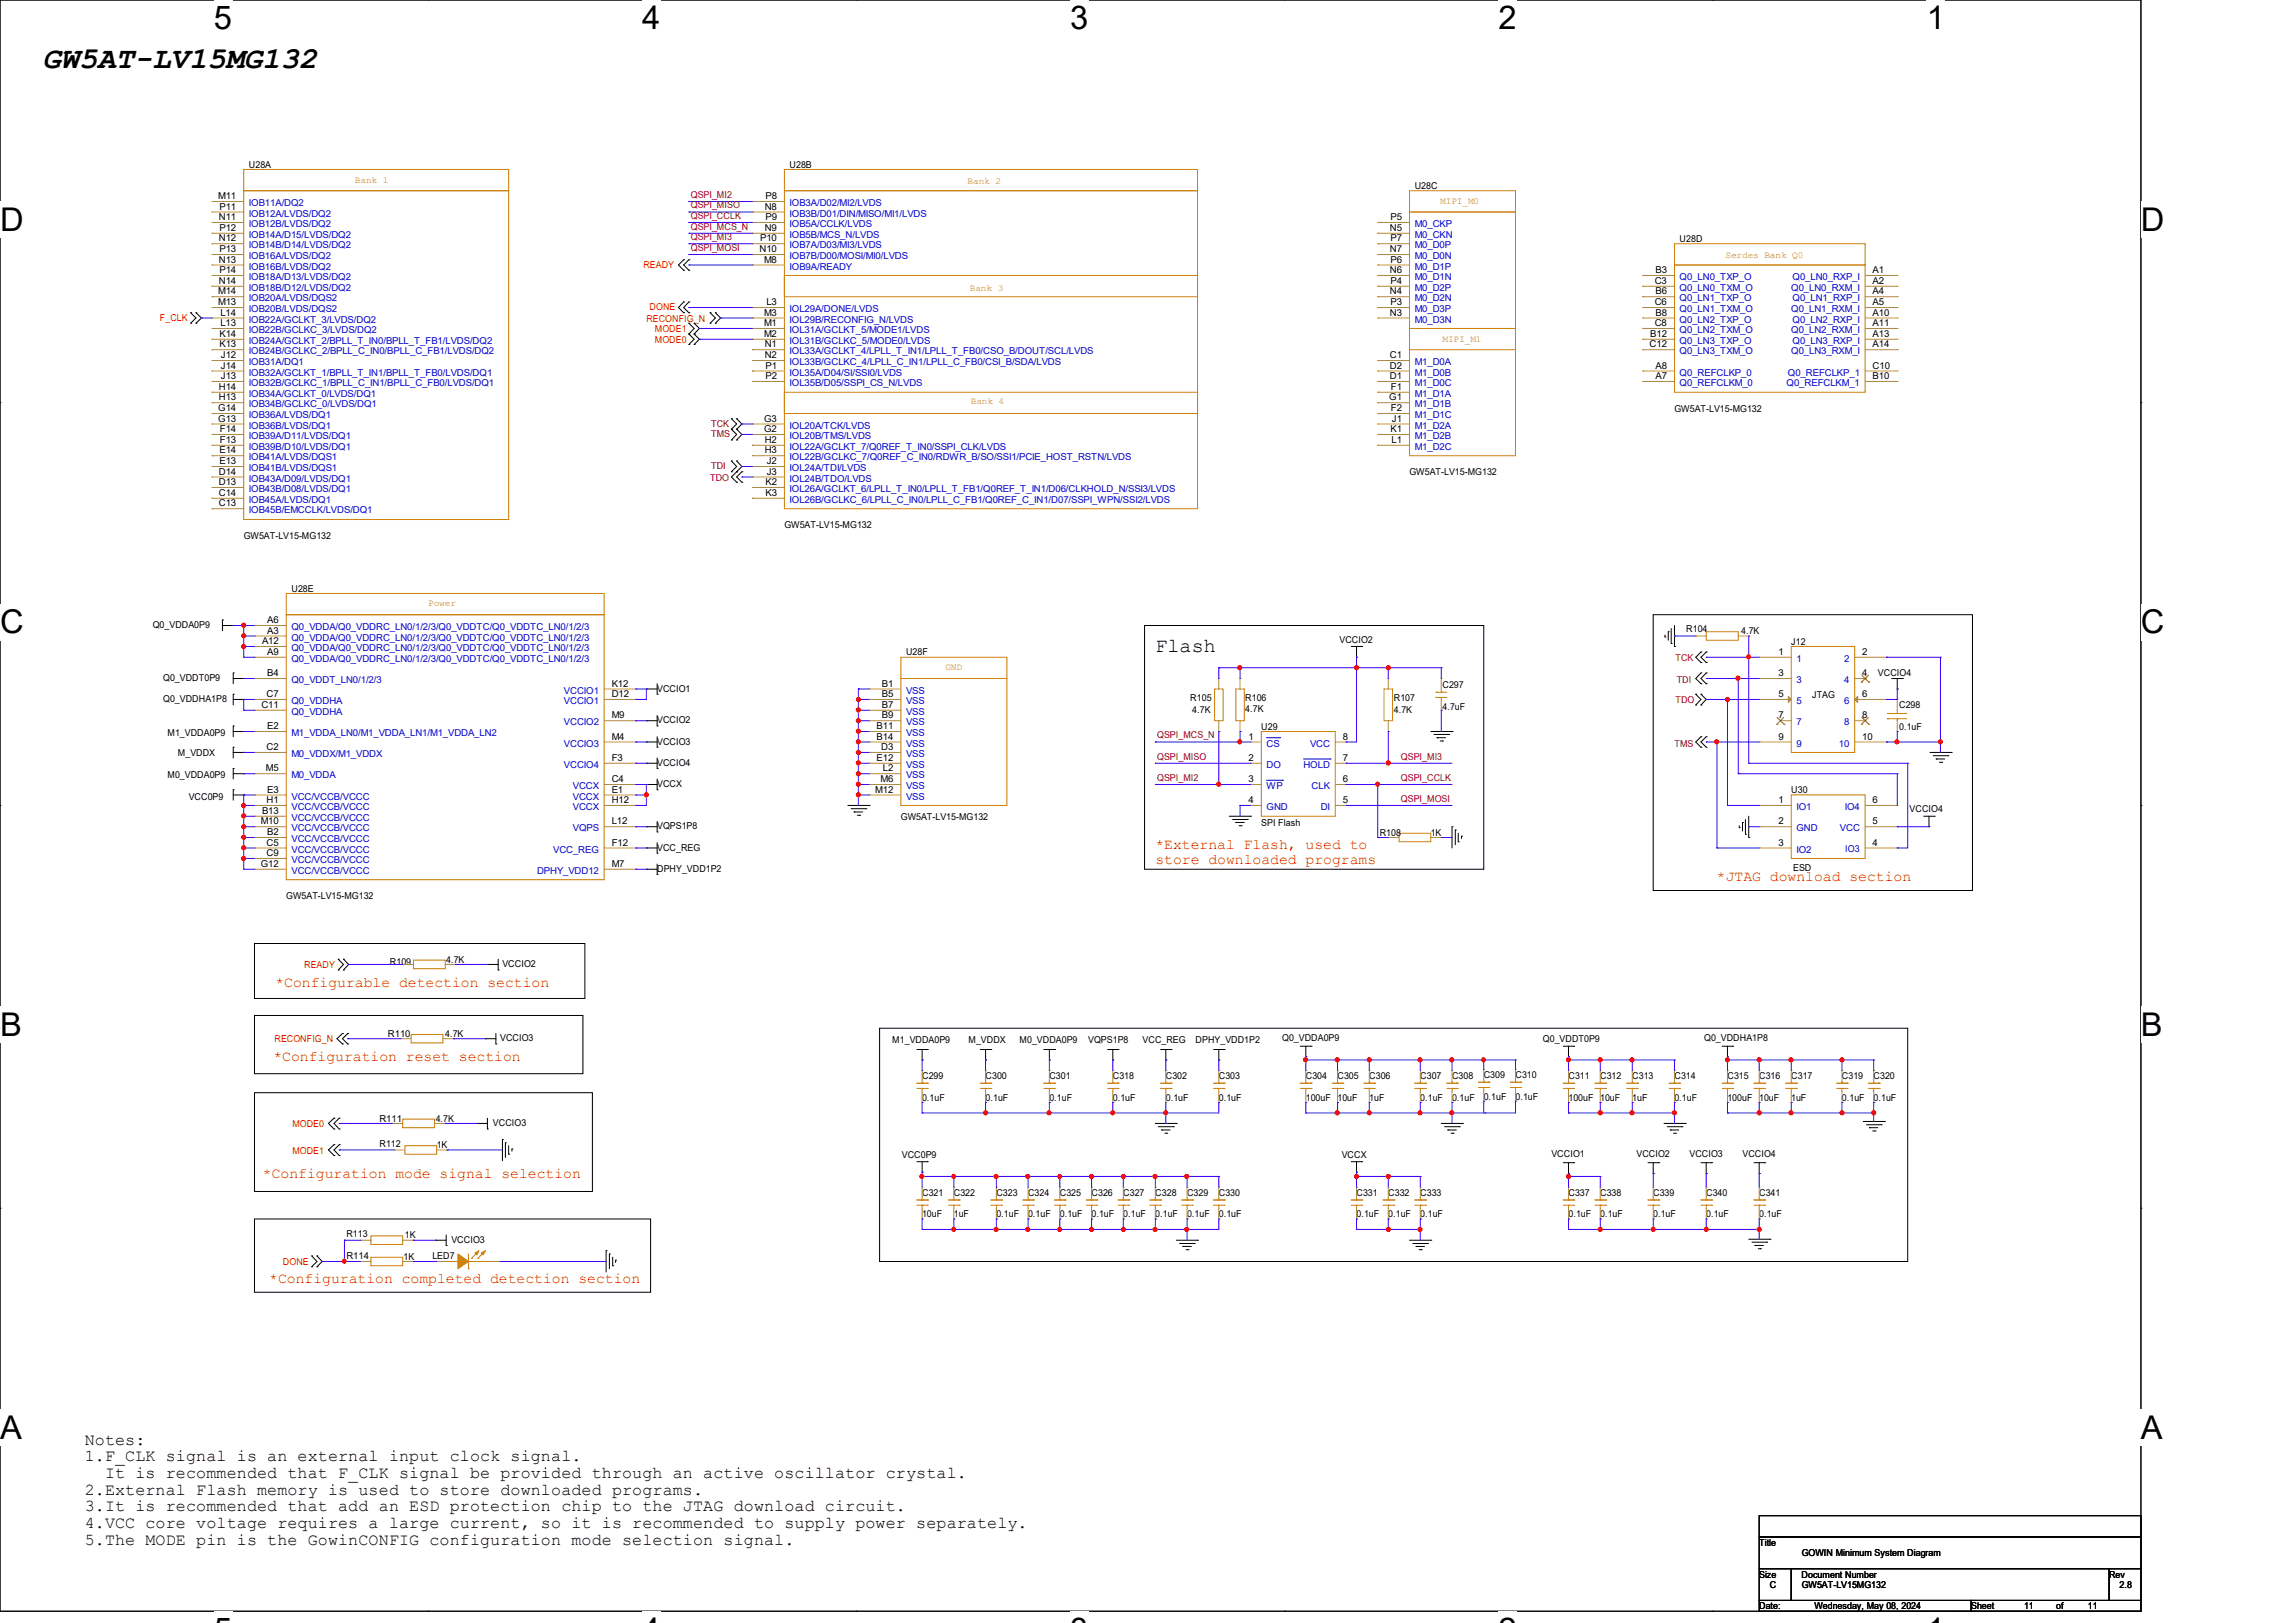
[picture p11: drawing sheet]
<svg xmlns="http://www.w3.org/2000/svg" width="297mm" height="210mm" viewBox="0 0 297 210" stroke-linecap="round" stroke-linejoin="round" font-family="sans-serif">
<defs><g id="words">
<g font-size="4.2">
<text x="27.7" y="3.8">5</text>
<text x="83.1" y="3.8">4</text>
<text x="138.5" y="3.8">3</text>
<text x="193.9" y="3.8">2</text>
<text x="249.3" y="3.8">1</text>
<text x="0" y="29.8">D</text>
<text x="277.1" y="29.8">D</text>
<text x="0" y="82">C</text>
<text x="277.1" y="82">C</text>
<text x="0" y="134.1">B</text>
<text x="277.1" y="134.1">B</text>
<text x="0" y="186.2">A</text>
<text x="277.1" y="186.2">A</text>
</g>
<text font-size="3.9" x="5.5" y="8.8">GW5AT-LV15MG132</text>
<text font-size="2.6" x="149.5" y="84.4">Flash</text>
<g font-size="2.2">
<text x="11" y="186.9">Notes:</text>
<text x="11" y="189.1">1.F_CLK signal is an external input clock signal.</text>
<text x="13.6" y="191.3">It is recommended that F_CLK signal be provided through an active oscillator crystal.</text>
<text x="11" y="193.4">2.External Flash memory is used to store downloaded programs.</text>
<text x="11" y="195.6">3.It is recommended that add an ESD protection chip to the JTAG download circuit.</text>
<text x="11" y="197.7">4.VCC core voltage requires a large current, so it is recommended to supply power separately.</text>
<text x="11" y="199.9">5.The MODE pin is the GowinCONFIG configuration mode selection signal.</text>
</g>
<g font-size="1.9" fill="#f00">
<text x="149.5" y="109.9">*External Flash, used to</text>
<text x="149.5" y="111.8">store downloaded programs</text>
<text x="222.2" y="114">*JTAG download section</text>
<text x="35.6" y="127.7">*Configurable detection section</text>
<text x="35.4" y="137.3">*Configuration reset section</text>
<text x="34" y="152.5">*Configuration mode signal selection</text>
<text x="34.8" y="166.1">*Configuration completed detection section</text>
</g>
<g font-size="1.2">
<text x="32.2" y="21.7">U28A</text>
<text x="102.2" y="21.7">U28B</text>
<text x="28.2" y="25.8">M11</text>
<text x="28.3" y="28.5">N11</text>
<text x="28.4" y="27.1">P11</text>
<text x="28.4" y="29.9">P12</text>
<text x="99" y="27.1">N8</text>
<text x="99" y="29.9">N9</text>
<text x="99.1" y="25.8">P8</text>
<text x="99.1" y="28.5">P9</text>
<text x="179.9" y="29.9">N5</text>
<text x="180" y="28.5">P5</text>
<text x="183.1" y="24.5">U28C</text>
<text x="28.3" y="31.2">N12</text>
<text x="28.3" y="34">N13</text>
<text x="28.4" y="32.6">P13</text>
<text x="28.4" y="35.3">P14</text>
<text x="98.3" y="32.6">N10</text>
<text x="98.4" y="31.2">P10</text>
<text x="98.9" y="34">M8</text>
<text x="179.9" y="32.6">N7</text>
<text x="179.9" y="35.3">N6</text>
<text x="180" y="31.2">P7</text>
<text x="180" y="34">P6</text>
<text x="214.2" y="35.3">B3</text>
<text x="217.4" y="31.3">U28D</text>
<text x="242.3" y="35.3">A1</text>
<text x="28.2" y="38.1">M14</text>
<text x="28.2" y="39.5">M13</text>
<text x="28.3" y="36.7">N14</text>
<text x="28.5" y="40.9">L14</text>
<text x="98.9" y="40.9">M3</text>
<text x="99.2" y="39.5">L3</text>
<text x="179.9" y="38.1">N4</text>
<text x="179.9" y="40.9">N3</text>
<text x="180" y="36.7">P4</text>
<text x="180" y="39.5">P3</text>
<text x="214.2" y="36.7">C3</text>
<text x="214.2" y="39.5">C6</text>
<text x="214.2" y="38.1">B6</text>
<text x="214.2" y="40.9">B8</text>
<text x="242.3" y="36.7">A2</text>
<text x="242.3" y="39.5">A5</text>
<text x="242.3" y="38.1">A4</text>
<text x="242.3" y="40.9">A10</text>
<text x="28.4" y="43.6">K14</text>
<text x="28.4" y="45">K13</text>
<text x="28.5" y="42.2">L13</text>
<text x="28.6" y="46.4">J12</text>
<text x="28.6" y="47.7">J14</text>
<text x="98.9" y="42.2">M1</text>
<text x="98.9" y="43.6">M2</text>
<text x="99" y="45">N1</text>
<text x="99" y="46.4">N2</text>
<text x="99.1" y="47.7">P1</text>
<text x="179.9" y="46.4">C1</text>
<text x="179.9" y="47.7">D2</text>
<text x="213.5" y="45">C12</text>
<text x="213.6" y="43.6">B12</text>
<text x="214.2" y="42.2">C8</text>
<text x="214.2" y="47.7">A8</text>
<text x="242.3" y="42.2">A11</text>
<text x="242.3" y="45">A14</text>
<text x="242.3" y="43.6">A13</text>
<text x="242.3" y="47.7">C10</text>
<text x="28.2" y="53.2">G14</text>
<text x="28.3" y="50.5">H14</text>
<text x="28.3" y="51.8">H13</text>
<text x="28.6" y="49.1">J13</text>
<text x="99.1" y="49.1">P2</text>
<text x="179.8" y="51.8">G1</text>
<text x="179.9" y="49.1">D1</text>
<text x="180" y="50.5">F1</text>
<text x="180" y="53.2">F2</text>
<text x="214.2" y="49.1">A7</text>
<text x="216.7" y="53.3">GW5AT-LV15-MG132</text>
<text x="242.3" y="49.1">B10</text>
<text x="28.2" y="54.6">G13</text>
<text x="28.4" y="58.7">E14</text>
<text x="28.4" y="55.9">F14</text>
<text x="28.4" y="57.3">F13</text>
<text x="98.9" y="54.6">G3</text>
<text x="98.9" y="55.9">G2</text>
<text x="99" y="57.3">H2</text>
<text x="99" y="58.7">H3</text>
<text x="180" y="55.9">K1</text>
<text x="180.1" y="57.3">L1</text>
<text x="180.1" y="54.6">J1</text>
<text x="28.3" y="61.4">D14</text>
<text x="28.3" y="62.8">D13</text>
<text x="28.3" y="64.2">C14</text>
<text x="28.3" y="65.5">C13</text>
<text x="28.4" y="60.1">E13</text>
<text x="99.1" y="62.8">K2</text>
<text x="99.1" y="64.2">K3</text>
<text x="99.2" y="60.1">J2</text>
<text x="99.2" y="61.4">J3</text>
<text x="182.4" y="61.5">GW5AT-LV15-MG132</text>
<text x="31.5" y="69.7">GW5AT-LV15-MG132</text>
<text x="101.5" y="68.4">GW5AT-LV15-MG132</text>
<text x="37.7" y="76.6">U28E</text>
<text x="19.8" y="81.2">Q0_VDDA0P9</text>
<text x="33.9" y="83.4">A12</text>
<text x="34.6" y="80.6">A6</text>
<text x="34.6" y="82">A3</text>
<text x="173.4" y="83.2">VCCIO2</text>
<text x="218.2" y="81.8">R104</text>
<text x="225.3" y="82.1">4.7K</text>
<text x="231.8" y="83.4">J12</text>
<text x="21.1" y="88.1">Q0_VDDT0P9</text>
<text x="34.6" y="84.8">A9</text>
<text x="34.6" y="87.5">B4</text>
<text x="79.2" y="88.9">K12</text>
<text x="85" y="89.5">VCCIO1</text>
<text x="114.1" y="88.9">B1</text>
<text x="117.3" y="84.8">U28F</text>
<text x="186.7" y="89.1">C297</text>
<text x="230.2" y="84.8">1</text>
<text x="230.2" y="87.5">3</text>
<text x="241" y="84.8">2</text>
<text x="241" y="87.5">4</text>
<text x="243" y="87.4">VCCIO4</text>
<text x="21.1" y="90.8">Q0_VDDHA1P8</text>
<text x="21.7" y="95.2">M1_VDDA0P9</text>
<text x="33.8" y="91.6">C11</text>
<text x="34.5" y="90.2">C7</text>
<text x="34.6" y="94.4">E2</text>
<text x="79.2" y="90.2">D12</text>
<text x="79.2" y="93">M9</text>
<text x="79.2" y="95.7">M4</text>
<text x="85" y="93.6">VCCIO2</text>
<text x="113.4" y="94.4">B11</text>
<text x="113.4" y="95.7">B14</text>
<text x="114.1" y="90.2">B5</text>
<text x="114.1" y="91.6">B7</text>
<text x="114.1" y="93">B9</text>
<text x="154" y="90.7">R105</text>
<text x="154.3" y="92.2">4.7K</text>
<text x="161.2" y="90.7">R106</text>
<text x="161.2" y="92.1">4.7K</text>
<text x="161.6" y="95.7">1</text>
<text x="163.2" y="94.4">U29</text>
<text x="173.8" y="95.7">8</text>
<text x="180.4" y="90.7">R107</text>
<text x="180.4" y="92.2">4.7K</text>
<text x="186.7" y="91.8">4.7uF</text>
<text x="230.2" y="90.2">5</text>
<text x="230.2" y="93">7</text>
<text x="230.2" y="95.7">9</text>
<text x="234.5" y="90.3">JTAG</text>
<text x="241" y="90.2">6</text>
<text x="241" y="93">8</text>
<text x="241" y="95.7">10</text>
<text x="245.8" y="91.7">C298</text>
<text x="245.8" y="94.4">0.1uF</text>
<text x="21.7" y="100.7">M0_VDDA0P9</text>
<text x="23" y="97.8">M_VDDX</text>
<text x="34.4" y="99.8">M5</text>
<text x="34.5" y="97.1">C2</text>
<text x="79.2" y="98.5">F3</text>
<text x="79.2" y="101.2">C4</text>
<text x="85" y="96.3">VCCIO3</text>
<text x="85" y="99.1">VCCIO4</text>
<text x="85" y="101.8">VCCX</text>
<text x="113.4" y="98.5">E12</text>
<text x="114" y="101.2">M6</text>
<text x="114" y="97.1">D3</text>
<text x="114.3" y="99.8">L2</text>
<text x="161.6" y="98.5">2</text>
<text x="161.6" y="101.2">3</text>
<text x="173.8" y="101.2">6</text>
<text x="173.8" y="98.5">7</text>
<text x="24.4" y="103.5">VCC0P9</text>
<text x="33.7" y="106.7">M10</text>
<text x="33.9" y="105.3">B13</text>
<text x="34.5" y="103.9">H1</text>
<text x="34.6" y="102.6">E3</text>
<text x="79.2" y="103.9">H12</text>
<text x="79.2" y="102.6">E1</text>
<text x="79.2" y="106.7">L12</text>
<text x="85" y="107.3">VQPS1P8</text>
<text x="113.3" y="102.6">M12</text>
<text x="116.6" y="106.1">GW5AT-LV15-MG132</text>
<text x="161.6" y="103.9">4</text>
<text x="163.2" y="106.9">SPI Flash</text>
<text x="173.8" y="103.9">5</text>
<text x="230.2" y="106.7">2</text>
<text x="230.2" y="103.9">1</text>
<text x="231.8" y="102.7">U30</text>
<text x="242.3" y="106.7">5</text>
<text x="242.3" y="103.9">6</text>
<text x="247.1" y="105.1">VCCIO4</text>
<text x="33.7" y="112.2">G12</text>
<text x="34.5" y="109.4">C5</text>
<text x="34.5" y="110.8">C9</text>
<text x="34.6" y="108.1">B2</text>
<text x="79.2" y="112.2">M7</text>
<text x="79.2" y="109.4">F12</text>
<text x="85" y="110.1">VCC_REG</text>
<text x="85" y="112.8">DPHY_VDD1P2</text>
<text x="178.6" y="108.1">R108</text>
<text x="185.2" y="108.1">1K</text>
<text x="230.2" y="109.4">3</text>
<text x="232.1" y="112.6">ESD</text>
<text x="242.3" y="109.4">4</text>
<text x="37" y="116.4">GW5AT-LV15-MG132</text>
<text x="50.5" y="124.8">R109</text>
<text x="57.7" y="124.6">4.7K</text>
<text x="65" y="125.1">VCCIO2</text>
<text x="50.2" y="134.2">R110</text>
<text x="57.6" y="134.2">4.7K</text>
<text x="64.7" y="134.7">VCCIO3</text>
<text x="115.5" y="135">M1_VDDA0P9</text>
<text x="125.3" y="135">M_VDDX</text>
<text x="131.9" y="135">M0_VDDA0P9</text>
<text x="140.8" y="135">VQPS1P8</text>
<text x="147.9" y="135">VCC_REG</text>
<text x="154.7" y="135">DPHY_VDD1P2</text>
<text x="165.9" y="134.7">Q0_VDDA0P9</text>
<text x="199.7" y="134.9">Q0_VDDT0P9</text>
<text x="220.6" y="134.7">Q0_VDDHA1P8</text>
<text x="119.3" y="139.7">C299</text>
<text x="119.3" y="142.4">0.1uF</text>
<text x="127.5" y="139.7">C300</text>
<text x="127.5" y="142.4">0.1uF</text>
<text x="135.8" y="139.7">C301</text>
<text x="135.8" y="142.4">0.1uF</text>
<text x="144" y="139.7">C318</text>
<text x="144" y="142.4">0.1uF</text>
<text x="150.9" y="139.7">C302</text>
<text x="150.9" y="142.4">0.1uF</text>
<text x="157.7" y="139.7">C303</text>
<text x="157.7" y="142.4">0.1uF</text>
<text x="169" y="139.7">C304</text>
<text x="169" y="142.4">100uF</text>
<text x="173.1" y="139.7">C305</text>
<text x="173.1" y="142.4">10uF</text>
<text x="177.2" y="139.7">C306</text>
<text x="177.2" y="142.4">1uF</text>
<text x="183.8" y="139.7">C307</text>
<text x="183.8" y="142.4">0.1uF</text>
<text x="187.9" y="139.7">C308</text>
<text x="187.9" y="142.4">0.1uF</text>
<text x="192" y="139.5">C309</text>
<text x="192" y="142.3">0.1uF</text>
<text x="196.1" y="139.5">C310</text>
<text x="196.1" y="142.3">0.1uF</text>
<text x="203" y="139.7">C311</text>
<text x="203" y="142.4">100uF</text>
<text x="207.1" y="139.7">C312</text>
<text x="207.1" y="142.4">10uF</text>
<text x="211.2" y="139.7">C313</text>
<text x="211.2" y="142.4">1uF</text>
<text x="216.7" y="139.7">C314</text>
<text x="216.7" y="142.4">0.1uF</text>
<text x="223.6" y="139.7">C315</text>
<text x="223.6" y="142.4">100uF</text>
<text x="227.7" y="139.7">C316</text>
<text x="227.7" y="142.4">10uF</text>
<text x="231.8" y="139.7">C317</text>
<text x="231.8" y="142.4">1uF</text>
<text x="238.4" y="139.7">C319</text>
<text x="238.4" y="142.4">0.1uF</text>
<text x="242.5" y="139.7">C320</text>
<text x="242.5" y="142.4">0.1uF</text>
<text x="49.1" y="148.5">R112</text>
<text x="49.1" y="145.2">R111</text>
<text x="56.4" y="145.2">4.7K</text>
<text x="56.5" y="148.6">1K</text>
<text x="63.8" y="145.7">VCCIO3</text>
<text x="116.7" y="149.8">VCC0P9</text>
<text x="173.6" y="149.8">VCCX</text>
<text x="200.8" y="149.7">VCCIO1</text>
<text x="211.8" y="149.7">VCCIO2</text>
<text x="218.6" y="149.7">VCCIO3</text>
<text x="225.5" y="149.7">VCCIO4</text>
<text x="119.3" y="154.8">C321</text>
<text x="123.4" y="154.8">C322</text>
<text x="128.9" y="154.8">C323</text>
<text x="133.1" y="154.8">C324</text>
<text x="137.2" y="154.8">C325</text>
<text x="141.3" y="154.8">C326</text>
<text x="145.4" y="154.8">C327</text>
<text x="149.5" y="154.8">C328</text>
<text x="153.6" y="154.8">C329</text>
<text x="157.7" y="154.8">C330</text>
<text x="175.6" y="154.8">C331</text>
<text x="179.7" y="154.8">C332</text>
<text x="183.8" y="154.8">C333</text>
<text x="203" y="154.8">C337</text>
<text x="207.1" y="154.8">C338</text>
<text x="213.9" y="154.8">C339</text>
<text x="220.8" y="154.8">C340</text>
<text x="227.7" y="154.8">C341</text>
<text x="44.8" y="160.1">R113</text>
<text x="52.4" y="160.2">1K</text>
<text x="58.4" y="160.8">VCCIO3</text>
<text x="119.3" y="157.5">10uF</text>
<text x="123.4" y="157.5">1uF</text>
<text x="128.9" y="157.5">0.1uF</text>
<text x="133.1" y="157.5">0.1uF</text>
<text x="137.2" y="157.5">0.1uF</text>
<text x="141.3" y="157.5">0.1uF</text>
<text x="145.4" y="157.5">0.1uF</text>
<text x="149.5" y="157.5">0.1uF</text>
<text x="153.6" y="157.5">0.1uF</text>
<text x="157.7" y="157.5">0.1uF</text>
<text x="175.6" y="157.5">0.1uF</text>
<text x="179.7" y="157.5">0.1uF</text>
<text x="183.8" y="157.5">0.1uF</text>
<text x="203" y="157.5">0.1uF</text>
<text x="207.1" y="157.5">0.1uF</text>
<text x="213.9" y="157.5">0.1uF</text>
<text x="220.8" y="157.5">0.1uF</text>
<text x="227.7" y="157.5">0.1uF</text>
<text x="44.8" y="162.9">R114</text>
<text x="52.2" y="163">1K</text>
<text x="56" y="162.9">LED7</text>
<text x="227.7" y="200">Title</text>
<text x="233.2" y="201.4">GOWIN Minimum System Diagram</text>
<text x="227.7" y="204.1">Size</text>
<text x="227.7" y="208.2">Date:</text>
<text x="229.1" y="205.5">C</text>
<text x="233.2" y="204.1">Document Number</text>
<text x="233.2" y="205.5">GW5AT-LV15MG132</text>
<text x="234.8" y="208.2">Wednesday, May 08, 2024</text>
<text x="255.1" y="208.2">Sheet</text>
<text x="262" y="208.2">11</text>
<text x="266.1" y="208.2">of</text>
<text x="270.2" y="208.2">11</text>
<text x="273" y="204.1">Rev</text>
<text x="274.3" y="205.5">2.8</text>
</g>
<g font-size="1.2" fill="#cc8006">
<text x="45.9" y="23.7">Bank 1</text>
<text x="125.2" y="23.8">Bank 2</text>
<text x="186.4" y="26.4">MIPI_M0</text>
<text x="223.3" y="33.4">Serdes Bank Q0</text>
<text x="125.5" y="37.6">Bank 3</text>
<text x="186.7" y="44.2">MIPI_M1</text>
<text x="125.6" y="52.3">Bank 4</text>
<text x="55.4" y="78.4">Power</text>
<text x="122.3" y="86.7">GND</text>
</g>
<g font-size="1.2" fill="#00c">
<text x="32.2" y="26.7">IOB11A/DQ2</text>
<text x="32.2" y="28">IOB12A/LVDS/DQ2</text>
<text x="32.2" y="29.4">IOB12B/LVDS/DQ2</text>
<text x="102.2" y="26.7">IOB3A/D02/MI2/LVDS</text>
<text x="102.2" y="28">IOB3B/D01/DIN/MISO/MI1/LVDS</text>
<text x="102.2" y="29.4">IOB5A/CCLK/LVDS</text>
<text x="183.1" y="29.4">M0_CKP</text>
<text x="32.2" y="30.8">IOB14A/D15/LVDS/DQ2</text>
<text x="32.2" y="32.1">IOB14B/D14/LVDS/DQ2</text>
<text x="32.2" y="33.5">IOB16A/LVDS/DQ2</text>
<text x="32.2" y="34.9">IOB16B/LVDS/DQ2</text>
<text x="102.2" y="30.8">IOB5B/MCS_N/LVDS</text>
<text x="102.2" y="32.1">IOB7A/D03/MI3/LVDS</text>
<text x="102.2" y="33.5">IOB7B/D00/MOSI/MI0/LVDS</text>
<text x="102.2" y="34.9">IOB9A/READY</text>
<text x="183.1" y="30.8">M0_CKN</text>
<text x="183.1" y="33.5">M0_D0N</text>
<text x="183.1" y="32.1">M0_D0P</text>
<text x="183.1" y="34.9">M0_D1P</text>
<text x="32.2" y="36.2">IOB18A/D13/LVDS/DQ2</text>
<text x="32.2" y="37.6">IOB18B/D12/LVDS/DQ2</text>
<text x="32.2" y="39">IOB20A/LVDS/DQS2</text>
<text x="32.2" y="40.4">IOB20B/LVDS/DQS2</text>
<text x="32.2" y="41.7">IOB22A/GCLKT_3/LVDS/DQ2</text>
<text x="102.2" y="40.4">IOL29A/DONE/LVDS</text>
<text x="102.2" y="41.7">IOL29B/RECONFIG_N/LVDS</text>
<text x="183.1" y="36.2">M0_D1N</text>
<text x="183.1" y="39">M0_D2N</text>
<text x="183.1" y="37.6">M0_D2P</text>
<text x="183.1" y="41.7">M0_D3N</text>
<text x="183.1" y="40.4">M0_D3P</text>
<text x="217.4" y="37.6">Q0_LN0_TXM_O</text>
<text x="217.4" y="36.2">Q0_LN0_TXP_O</text>
<text x="217.4" y="40.4">Q0_LN1_TXM_O</text>
<text x="217.4" y="39">Q0_LN1_TXP_O</text>
<text x="217.4" y="41.7">Q0_LN2_TXP_O</text>
<text x="231.8" y="37.6">Q0_LN0_RXM_I</text>
<text x="231.8" y="40.4">Q0_LN1_RXM_I</text>
<text x="232" y="36.2">Q0_LN0_RXP_I</text>
<text x="232" y="39">Q0_LN1_RXP_I</text>
<text x="232" y="41.7">Q0_LN2_RXP_I</text>
<text x="32.2" y="43.1">IOB22B/GCLKC_3/LVDS/DQ2</text>
<text x="32.2" y="44.5">IOB24A/GCLKT_2/BPLL_T_IN0/BPLL_T_FB1/LVDS/DQ2</text>
<text x="32.2" y="45.8">IOB24B/GCLKC_2/BPLL_C_IN0/BPLL_C_FB1/LVDS/DQ2</text>
<text x="32.2" y="47.2">IOB31A/DQ1</text>
<text x="102.2" y="43.1">IOL31A/GCLKT_5/MODE1/LVDS</text>
<text x="102.2" y="44.5">IOL31B/GCLKC_5/MODE0/LVDS</text>
<text x="102.2" y="45.8">IOL33A/GCLKT_4/LPLL_T_IN1/LPLL_T_FB0/CSO_B/DOUT/SCL/LVDS</text>
<text x="102.2" y="47.2">IOL33B/GCLKC_4/LPLL_C_IN1/LPLL_C_FB0/CSI_B/SDA/LVDS</text>
<text x="183.1" y="47.2">M1_D0A</text>
<text x="217.4" y="43.1">Q0_LN2_TXM_O</text>
<text x="217.4" y="45.8">Q0_LN3_TXM_O</text>
<text x="217.4" y="44.5">Q0_LN3_TXP_O</text>
<text x="231.8" y="43.1">Q0_LN2_RXM_I</text>
<text x="231.8" y="45.8">Q0_LN3_RXM_I</text>
<text x="232" y="44.5">Q0_LN3_RXP_I</text>
<text x="32.2" y="48.6">IOB32A/GCLKT_1/BPLL_T_IN1/BPLL_T_FB0/LVDS/DQ1</text>
<text x="32.2" y="50">IOB32B/GCLKC_1/BPLL_C_IN1/BPLL_C_FB0/LVDS/DQ1</text>
<text x="32.2" y="51.3">IOB34A/GCLKT_0/LVDS/DQ1</text>
<text x="32.2" y="52.7">IOB34B/GCLKC_0/LVDS/DQ1</text>
<text x="102.2" y="48.6">IOL35A/D04/SI/SSI0/LVDS</text>
<text x="102.2" y="50">IOL35B/D05/SSPI_CS_N/LVDS</text>
<text x="183.1" y="48.6">M1_D0B</text>
<text x="183.1" y="50">M1_D0C</text>
<text x="183.1" y="51.3">M1_D1A</text>
<text x="183.1" y="52.7">M1_D1B</text>
<text x="217.4" y="50">Q0_REFCLKM_0</text>
<text x="217.4" y="48.6">Q0_REFCLKP_0</text>
<text x="231.2" y="50">Q0_REFCLKM_1</text>
<text x="231.4" y="48.6">Q0_REFCLKP_1</text>
<text x="32.2" y="54.1">IOB36A/LVDS/DQ1</text>
<text x="32.2" y="55.5">IOB36B/LVDS/DQ1</text>
<text x="32.2" y="56.8">IOB39A/D11/LVDS/DQ1</text>
<text x="32.2" y="58.2">IOB39B/D10/LVDS/DQ1</text>
<text x="32.2" y="59.6">IOB41A/LVDS/DQS1</text>
<text x="102.2" y="55.5">IOL20A/TCK/LVDS</text>
<text x="102.2" y="56.8">IOL20B/TMS/LVDS</text>
<text x="102.2" y="58.2">IOL22A/GCLKT_7/Q0REF_T_IN0/SSPI_CLK/LVDS</text>
<text x="102.2" y="59.6">IOL22B/GCLKC_7/Q0REF_C_IN0/RDWR_B/SO/SSI1/PCIE_HOST_RSTN/LVDS</text>
<text x="183.1" y="54.1">M1_D1C</text>
<text x="183.1" y="55.5">M1_D2A</text>
<text x="183.1" y="56.8">M1_D2B</text>
<text x="183.1" y="58.2">M1_D2C</text>
<text x="32.2" y="61">IOB41B/LVDS/DQS1</text>
<text x="32.2" y="62.3">IOB43A/D09/LVDS/DQ1</text>
<text x="32.2" y="63.7">IOB43B/D08/LVDS/DQ1</text>
<text x="32.2" y="65.1">IOB45A/LVDS/DQ1</text>
<text x="102.2" y="61">IOL24A/TDI/LVDS</text>
<text x="102.2" y="62.3">IOL24B/TDO/LVDS</text>
<text x="102.2" y="63.7">IOL26A/GCLKT_6/LPLL_T_IN0/LPLL_T_FB1/Q0REF_T_IN1/D06/CLKHOLD_N/SSI3/LVDS</text>
<text x="102.2" y="65.1">IOL26B/GCLKC_6/LPLL_C_IN0/LPLL_C_FB1/Q0REF_C_IN1/D07/SSPI_WPN/SSI2/LVDS</text>
<text x="32.2" y="66.4">IOB45B/EMCCLK/LVDS/DQ1</text>
<text x="37.7" y="81.5">Q0_VDDA/Q0_VDDRC_LN0/1/2/3/Q0_VDDTC/Q0_VDDTC_LN0/1/2/3</text>
<text x="37.7" y="82.9">Q0_VDDA/Q0_VDDRC_LN0/1/2/3/Q0_VDDTC/Q0_VDDTC_LN0/1/2/3</text>
<text x="37.7" y="84.2">Q0_VDDA/Q0_VDDRC_LN0/1/2/3/Q0_VDDTC/Q0_VDDTC_LN0/1/2/3</text>
<text x="37.7" y="85.6">Q0_VDDA/Q0_VDDRC_LN0/1/2/3/Q0_VDDTC/Q0_VDDTC_LN0/1/2/3</text>
<text x="37.7" y="88.4">Q0_VDDT_LN0/1/2/3</text>
<text x="73" y="89.7">VCCIO1</text>
<text x="117.3" y="89.7">VSS</text>
<text x="232.5" y="85.6">1</text>
<text x="232.5" y="88.4">3</text>
<text x="238.7" y="85.6">2</text>
<text x="238.7" y="88.4">4</text>
<text x="37.7" y="95.2">M1_VDDA_LN0/M1_VDDA_LN1/M1_VDDA_LN2</text>
<text x="37.7" y="91.1">Q0_VDDHA</text>
<text x="37.7" y="92.5">Q0_VDDHA</text>
<text x="73" y="91.1">VCCIO1</text>
<text x="73" y="93.9">VCCIO2</text>
<text x="117.3" y="91.1">VSS</text>
<text x="117.3" y="92.5">VSS</text>
<text x="117.3" y="93.9">VSS</text>
<text x="117.3" y="95.2">VSS</text>
<text x="232.5" y="91.1">5</text>
<text x="232.5" y="93.9">7</text>
<text x="238.7" y="91.1">6</text>
<text x="238.7" y="93.9">8</text>
<text x="37.7" y="100.7">M0_VDDA</text>
<text x="37.7" y="98">M0_VDDX/M1_VDDX</text>
<text x="73" y="96.6">VCCIO3</text>
<text x="73" y="99.4">VCCIO4</text>
<text x="117.3" y="96.6">VSS</text>
<text x="117.3" y="98">VSS</text>
<text x="117.3" y="99.4">VSS</text>
<text x="117.3" y="100.7">VSS</text>
<text x="163.9" y="96.6">CS</text>
<text x="163.9" y="99.4">DO</text>
<text x="168.7" y="99.4">HOLD</text>
<text x="169.5" y="96.6">VCC</text>
<text x="232.5" y="96.6">9</text>
<text x="238" y="96.6">10</text>
<text x="37.7" y="103.5">VCC/VCCB/VCCC</text>
<text x="37.7" y="104.8">VCC/VCCB/VCCC</text>
<text x="37.7" y="106.2">VCC/VCCB/VCCC</text>
<text x="37.7" y="107.6">VCC/VCCB/VCCC</text>
<text x="74.1" y="104.8">VCCX</text>
<text x="74.1" y="103.5">VCCX</text>
<text x="74.1" y="102.1">VCCX</text>
<text x="74.1" y="107.6">VQPS</text>
<text x="117.3" y="102.1">VSS</text>
<text x="117.3" y="103.5">VSS</text>
<text x="163.9" y="102.1">WP</text>
<text x="163.9" y="104.8">GND</text>
<text x="169.8" y="102.1">CLK</text>
<text x="170.9" y="104.8">DI</text>
<text x="232.5" y="107.6">GND</text>
<text x="232.5" y="104.8">IO1</text>
<text x="238.1" y="107.6">VCC</text>
<text x="238.8" y="104.8">IO4</text>
<text x="37.7" y="109">VCC/VCCB/VCCC</text>
<text x="37.7" y="110.3">VCC/VCCB/VCCC</text>
<text x="37.7" y="111.7">VCC/VCCB/VCCC</text>
<text x="37.7" y="113.1">VCC/VCCB/VCCC</text>
<text x="69.5" y="113.1">DPHY_VDD12</text>
<text x="71.6" y="110.3">VCC_REG</text>
<text x="232.5" y="110.3">IO2</text>
<text x="238.8" y="110.2">IO3</text>
</g>
<g font-size="1.2" fill="#800000">
<text x="89.4" y="25.6">QSPI_MI2</text>
<text x="89.4" y="27">QSPI_MISO</text>
<text x="89.4" y="28.3">QSPI_CCLK</text>
<text x="89.4" y="29.7">QSPI_MCS_N</text>
<text x="89.4" y="31.1">QSPI_MI3</text>
<text x="89.4" y="32.5">QSPI_MOSI</text>
<text x="92" y="55.2">TCK</text>
<text x="92" y="56.6">TMS</text>
<text x="91.9" y="62.2">TDO</text>
<text x="92" y="60.7">TDI</text>
<text x="216.8" y="85.5">TCK</text>
<text x="217" y="88.4">TDI</text>
<text x="149.8" y="95.5">QSPI_MCS_N</text>
<text x="216.8" y="91">TDO</text>
<text x="149.8" y="98.3">QSPI_MISO</text>
<text x="149.8" y="101">QSPI_MI2</text>
<text x="181.3" y="98.3">QSPI_MI3</text>
<text x="181.3" y="101">QSPI_CCLK</text>
<text x="216.7" y="96.6">TMS</text>
<text x="181.3" y="103.8">QSPI_MOSI</text>
</g>
<g font-size="1.2" fill="#f00">
<text x="83.3" y="34.6">READY</text>
<text x="20.7" y="41.5">F_CLK</text>
<text x="83.6" y="41.6">RECONFIG_N</text>
<text x="84.1" y="40.1">DONE</text>
<text x="84.7" y="43">MODE1</text>
<text x="84.7" y="44.4">MODE0</text>
<text x="39.4" y="125.3">READY</text>
<text x="35.5" y="134.9">RECONFIG_N</text>
<text x="37.8" y="145.8">MODE0</text>
<text x="37.8" y="149.3">MODE1</text>
<text x="36.6" y="163.7">DONE</text>
</g>
</g></defs>
<path d="M0 0h277.1v208.5h-277.1z" fill="none" stroke="#000" stroke-width=".13"/>
<g fill="#fff">
<path d="M27.7 0h2.4v4.7h-2.4z"/>
<path d="M27.7 208.5h2.4v1.5h-2.4z"/>
</g>
<path d="M55.4 0h.1M55.4 208.5h.1" fill="none" stroke="#000" stroke-width=".13"/>
<g fill="#fff">
<path d="M83.1 0h2.4v4.7h-2.4z"/>
<path d="M83.1 208.5h2.4v1.5h-2.4z"/>
</g>
<path d="M110.8 0h.1M110.8 208.5h.1" fill="none" stroke="#000" stroke-width=".13"/>
<g fill="#fff">
<path d="M138.5 0h2.4v4.7h-2.4z"/>
<path d="M138.5 208.5h2.4v1.5h-2.4z"/>
</g>
<path d="M166.2 0h.1M166.2 208.5h.1" fill="none" stroke="#000" stroke-width=".13"/>
<g fill="#fff">
<path d="M193.9 0h2.4v4.7h-2.4z"/>
<path d="M193.9 208.5h2.4v1.5h-2.4z"/>
</g>
<path d="M221.7 0h.1M221.7 208.5h.1" fill="none" stroke="#000" stroke-width=".13"/>
<g fill="#fff">
<path d="M249.3 0h2.4v4.7h-2.4z"/>
<path d="M249.3 208.5h2.4v1.5h-2.4z"/>
<path d="M0 26h3v4.8h-3z"/>
<path d="M277.1 26h3v4.8h-3z"/>
<path d="M0 78.1h3v4.8h-3z"/>
<path d="M277.1 78.1h3v4.8h-3z"/>
</g>
<path d="M0 52.1h.1M277.1 52.1h.1" fill="none" stroke="#000" stroke-width=".13"/>
<g fill="#fff">
<path d="M0 130.3h2.8v4.7h-2.8z"/>
<path d="M277.1 130.3h2.8v4.7h-2.8z"/>
</g>
<path d="M0 104.2h.1M277.1 104.2h.1" fill="none" stroke="#000" stroke-width=".13"/>
<g fill="#fff">
<path d="M0 182.4h2.8v4.7h-2.8z"/>
<path d="M277 182.4h2.9v4.7h-2.9z"/>
</g>
<g fill="none" stroke="#000" stroke-width=".13">
<path d="M88.5 33.6h.1M88.5 35h.1M88.5 39.1h.1M88.5 33.6l-.7 .7 .7 .7M88.5 39.1l-.7 .7 .7 .7M89.2 33.6h.1M89.2 35h.1M89.2 39.1h.1M89.2 33.6l-.7 .7 .7 .7M89.2 39.1l-.7 .7 .7 .7M24.7 40.5h.1M24.7 41.8h.1"/>
<path d="M24.7 40.5l.7 .6-.7 .7M25.4 41.8h.1M25.4 40.5h.1M25.4 40.5l.7 .6-.7 .7M88.5 40.5h.1M89.2 40.5h.1M89.2 41.8h.1M89.2 43.2h.1M89.2 44.6h.1M89.2 43.2l.6 .7-.6 .7M89.2 41.8l.6 .7-.6 .7M89.8 43.2h.1"/>
<path d="M89.8 41.8h.1M89.8 44.6h.1M89.8 41.8l.7 .7-.7 .7M89.8 43.2l.7 .7-.7 .7M91.9 40.5h.1M91.9 41.8h.1M91.9 40.5l.7 .6-.7 .7M92.6 41.8h.1M92.6 40.5h.1M92.6 40.5l.7 .6-.7 .7M94.7 54.2h.1M94.7 55.5h.1"/>
<path d="M94.7 56.9h.1M94.7 59.6h.1M94.7 54.2l.6 .7-.6 .6M94.7 55.5l.6 .7-.6 .7M94.7 59.6l.6 .8-.6 .6M95.3 55.5h.1M95.3 54.2h.1M95.3 56.9h.1M95.3 59.6h.1M95.3 54.2l.7 .7-.7 .6M95.3 55.5l.7 .7-.7 .7M95.3 59.6l.7 .8-1.3 1.3 .6 .7"/>
<path d="M94.7 61h.1M95.3 61h.1M95.3 62.4h.1M96 61h.1M96 62.4h.1M96 61l-.7 .7 .7 .7M214 79.5h41.3v35.7h-41.3zM28.8 80.2h.1M28.8 80.9h1.4M28.8 80.2v1.4M30.2 80.9h.1M30.2 87.1h.1"/>
<path d="M30.2 89.8h.1M30.2 99.4h.1M30.2 93.9h.1M30.2 96.7h.1M30.2 87.8h1.3M30.2 87.1v1.4M30.2 89.8v1.4M30.2 93.9v1.4M30.2 96.7v1.4M30.2 99.4v1.4M30.2 90.5h1.3M30.2 94.7h1.3"/>
<path d="M30.2 97.4h1.3M31.5 87.8h.1M31.5 90.5h.1M31.5 94.7h.1M31.5 97.4h.1M83.7 89.2h.1M83.7 93.3h.1M83.7 96h.1M83.7 98.8h.1M83.7 89.2h1.3M83.7 93.3h1.3M83.7 96h1.3"/>
<path d="M83.7 98.8h1.3M85 89.8h.1M85 93.9h.1M85 96.7h.1M85 99.4h.1M85 88.5v1.3M85 92.6v1.3M85 95.3v1.4M85 98.1v1.3M148.1 80.9h43.9v31.6h-43.9zM174.9 83.7h1.3M175.6 85h.1"/>
<path d="M175.6 83.7v1.3M176.2 83.7h.1M185.2 94.7h2.7M185.6 95h1.9M186 95.5h.1M186 95.5h1.1M186.4 95.9h.3M186.7 95.9h.1M187.5 95h.1M187.9 94.7h.1M215.5 82.4h.1M215.5 82.2v.2"/>
<path d="M215.9 81.7h.1M215.9 81.7v1.1M216.3 83.3h.1M216.3 81.3v2M216.7 83.7h.1M216.7 80.9v2.8M219.5 89.8h.1M219.5 91.2h.1M219.5 89.8l.6 .7-.6 .7M220.1 84.4h.1M220.1 85.7h.1M220.1 87.1h.1"/>
<path d="M220.1 88.5h.1M220.1 91.2h.1M220.1 89.8h.1M220.1 95.3h.1M220.1 96.7h.1M220.1 84.4l-.6 .6 .6 .7M220.1 87.1l-.6 .7 .6 .7M220.1 89.8l.7 .7-.7 .7M220.1 95.3l-.6 .7 .6 .7M220.8 84.4h.1M220.8 85.7h.1M220.8 87.1h.1"/>
<path d="M220.8 88.5h.1M220.8 95.3h.1M220.8 96.7h.1M220.8 84.4l-.7 .6 .7 .7M220.8 87.1l-.7 .7 .7 .7M220.8 95.3l-.7 .7 .7 .7M244.8 87.8h1.4M245.5 89.2h.1M245.5 87.8v1.4M246.2 87.8h.1M249.8 97.4h2.7M250.2 97.8h1.9"/>
<path d="M250.6 98.2h.1M250.6 98.2h1.1M251 98.6h.3M251.3 98.6h.1M252.1 97.8h.1M252.5 97.4h.1M30.2 102.2h.1M30.2 102.2v1.3M30.2 100.1h1.3M30.2 102.9h1.3M31.5 100.1h.1M31.5 102.9h.1"/>
<path d="M83.7 101.5h.1M83.7 107h.1M83.7 109.7h.1M83.7 112.5h.1M83.7 101.5h1.3M83.7 107h1.3M83.7 109.7h1.3M83.7 112.5h1.3M85 102.2h.1M85 107.7h.1M85 110.4h.1M85 113.2h.1"/>
<path d="M85 100.8v1.4M85 106.3v1.4M85 109.1v1.3M85 111.8v1.4M109.7 104.2h2.8M110.2 104.6h1.9M110.5 105.1h.1M110.5 105.1h1.1M111 105.5h.3M111.3 105.5h.1M112.1 104.6h.1M112.5 104.2h.1"/>
<path d="M159.1 105.6h2.7M159.5 106h1.9M159.9 106.4h.1M159.9 106.4h1.1M160.4 106.8h.2M160.6 106.8h.1M161.4 106h.1M161.8 105.6h.1M187.9 107h.1M187.9 107v2.7M188.3 107.4h.1M188.3 107.4v1.9"/>
<path d="M188.7 108.9h.1M188.7 107.8v1.1M189.1 108.2h.1M189.1 108.2v.3M225.1 107.1h.1M225.1 106.8v.3M225.5 106.4h.1M225.5 106.4v1.1M225.9 107.9h.1M225.9 106v1.9M226.3 108.4h.1M226.3 105.6v2.8"/>
<path d="M249 105.6h1.3M249.6 107h.1M249.6 105.6v1.4M250.3 105.6h.1M32.9 131.4h42.5v7.5h-42.5zM32.9 122.1h42.8v7.1h-42.8zM43.8 124.1h.1M43.8 125.5h.1M43.8 124.1l.6 .7-.6 .7M44.3 133.7h.1M44.3 135.1h.1M44.3 133.7l-.7 .7 .7 .7"/>
<path d="M44.4 125.5h.1M44.4 124.1h.1M44.4 124.1l.7 .7-.7 .7M45 133.7h.1M45 135.1h.1M45 133.7l-.7 .7 .7 .7M62.8 134.4h.1M62.8 134.4h1.4M63.1 124.8h.1M63.1 124.8h1.4M64.2 135.1h.1M64.2 133.7v1.4"/>
<path d="M64.5 125.5h.1M64.5 124.1v1.4M113.8 133.1h133.1v30.1h-133.1zM118.7 135.8h1.3M119.3 137.2h.1M119.3 135.8v1.4M120 135.8h.1M126.9 135.8h1.3M127.6 137.2h.1M127.6 135.8v1.4M128.2 135.8h.1M135.1 135.8h1.4"/>
<path d="M135.8 137.2h.1M135.8 135.8v1.4M136.5 135.8h.1M143.3 135.8h1.4M144 137.2h.1M144 135.8v1.4M144.7 135.8h.1M150.2 135.8h1.4M150.9 137.2h.1M150.9 135.8v1.4M151.6 135.8h.1M157.1 135.8h1.3"/>
<path d="M157.7 137.2h.1M157.7 135.8v1.4M158.4 135.8h.1M168.3 135.4h1.4M169 136.7h.1M169 135.4v1.3M169.7 135.4h.1M202.3 135.4h1.4M203 136.7h.1M203 135.4v1.3M203.7 135.4h.1M222.9 135.4h1.3"/>
<path d="M223.6 136.7h.1M223.6 135.4v1.3M224.2 135.4h.1M0 156.3h.1M32.9 157.7h51.3v9.5h-51.3zM32.9 141.4h43.8v12.8h-43.8zM43.2 144.7h.1M43.2 146.1h.1M43.2 148.1h.1M43.2 149.5h.1M43.2 144.7l-.7 .7 .7 .7M43.2 148.1l-.7 .7 .7 .7"/>
<path d="M43.9 144.7h.1M43.9 146.1h.1M43.9 148.1h.1M43.9 149.5h.1M43.9 144.7l-.7 .7 .7 .7M43.9 148.1l-.7 .7 .7 .7M57.7 159.8v1.4M61.7 145.4h.1M61.7 145.4h1.4M63.1 146.1h.1M63.1 144.7v1.4M65 147.4h.1"/>
<path d="M65 147.4v2.8M65.4 147.9h.1M65.4 147.9v1.9M65.8 149.4h.1M65.8 148.3v1.1M66.3 148.7h.1M66.3 148.7v.3M118.7 150.3h1.3M119.3 151.7h.1M119.3 150.3v1.4M120 150.3h.1M149.5 145.4h2.7"/>
<path d="M149.9 145.8h1.9M150.3 146.2h.1M150.3 146.2h1.1M150.7 146.6h.3M151 146.6h.1M151.8 145.8h.1M152.2 145.4h.1M174.9 150.3h1.3M175.6 151.7h.1M175.6 150.3v1.4M176.2 150.3h.1M186.5 145.4h2.8"/>
<path d="M186.9 145.8h1.9M187.4 146.2h.1M187.4 146.2h1.1M187.8 146.6h.2M188 146.6h.1M188.8 145.8h.1M189.3 145.4h.1M202.3 150.5h1.4M203 151.8h.1M203 150.5v1.3M203.7 150.5h.1M213.3 150.5h1.4"/>
<path d="M214 151.8h.1M214 150.5v1.3M214.7 150.5h.1M215.3 145.4h2.8M215.8 145.8h1.9M216.2 146.2h.1M216.2 146.2h1.1M216.6 146.6h.2M216.8 146.6h.1M217.7 145.8h.1M218.1 145.4h.1M220.1 150.5h1.4"/>
<path d="M220.8 151.8h.1M220.8 150.5v1.3M221.5 150.5h.1M227 150.5h1.4M227.7 151.8h.1M227.7 150.5v1.3M228.4 150.5h.1M241.1 145.1h2.8M241.6 145.5h1.9M241.9 145.9h.1M241.9 145.9h1.1M242.4 146.3h.3"/>
<path d="M242.7 146.3h.1M243.5 145.5h.1M243.9 145.1h.1M277.1 156.3h.1M40.3 162.5h.1M40.3 163.9h.1M40.3 162.5l.7 .7-.7 .7M41 163.9h.1M41 162.5h.1M41 162.5l.7 .7-.7 .7M56.4 160.5h.1M56.4 160.5h1.3"/>
<path d="M57.7 161.2h.1M78.4 161.8h.1M78.4 161.8v2.8M78.9 162.3h.1M78.9 162.3v1.9M79.3 163.8h.1M79.3 162.7v1.1M79.7 163.1h.1M79.7 163.1v.3M152.2 160.5h2.8M152.7 160.9h1.9M153.1 161.3h.1"/>
<path d="M153.1 161.3h1.1M153.5 161.7h.3M153.8 161.7h.1M154.6 160.9h.1M155 160.5h.1M182.4 160.5h2.8M182.8 160.9h1.9M183.3 161.3h.1M183.3 161.3h1.1M183.6 161.7h.3M183.9 161.7h.1M184.7 160.9h.1"/>
<path d="M185.2 160.5h.1M226.3 160.4h2.8M226.7 160.7h1.9M227.1 161.2h.1M227.1 161.2h1.1M227.5 161.6h.3M227.8 161.6h.1M228.6 160.7h.1M229.1 160.4h.1M227.7 196.1h49.4v2.8h-49.4zM227.7 198.9h49.4v4.1h-49.4zM227.7 203h4.1v4.1h-4.1z"/>
<path d="M227.7 207.1h27.4v1.4h-27.4zM231.8 203h41.2v4.1h-41.2zM255.1 207.1h22v1.4h-22zM273 203h4.1v4.1h-4.1z"/>
</g>
<g fill="none" stroke="#cc8006" stroke-width=".13">
<path d="M31.5 24.7h34.3v42.5h-34.3zM31.5 21.9h34.3v2.8h-34.3zM101.5 24.7h53.5v41.1h-53.5zM101.5 21.9h53.5v2.8h-53.5zM101.5 35.6h53.5v2.8h-53.5zM182.4 27.4h13.7v31.6h-13.7zM182.4 24.7h13.7v2.7h-13.7zM216.7 34.3h24.7v16.5h-24.7zM216.7 31.5h24.7v2.8h-24.7zM101.5 50.8h53.5v2.7h-53.5zM182.4 42.5h13.7v2.8h-13.7zM37 79.5h41.2v34.3h-41.2z"/>
<path d="M37 76.8h41.2v2.7h-41.2zM116.6 87.8h13.7v16.4h-13.7zM116.6 85h13.7v2.8h-13.7zM157.2 89.2h1.1v4.1h-1.1zM159.9 89.2h1.1v4.1h-1.1zM163.2 94.7h9.6v10.9h-9.6zM179.1 89.2h1.1v4.1h-1.1zM185.8 89.6h.1M185.8 90.3h.1M185.8 89.6h1.4M185.8 90.3h1.4M186.5 90.3h.1"/>
<path d="M186.5 89.6h.1M186.5 89.2v.4M186.5 90.3v.2M220.8 81.7h4.2v1.1h-4.2zM231.8 83.7h8.2v13.7h-8.2zM244.3 92.3h.1M244.3 93h.1M244.3 92.3h2.5M244.3 93h2.5M245.5 93h.1M245.5 92.3h.1M245.5 91.9v.4"/>
<path d="M245.5 93v.3M181.1 107.8h4.1v1.1h-4.1zM231.8 102.9h9.6v8.2h-9.6zM53.2 133.9h4.1v1.1h-4.1zM53.5 124.2h4.1v1.1h-4.1zM119.3 139.9v.3M127.6 139.9v.3M135.8 139.9v.3M144 139.9v.3M150.9 139.9v.3M157.7 139.9v.3M169 139.9v.3"/>
<path d="M173.1 139.9v.3M177.2 139.9v.3M183.8 139.9v.3M187.9 139.9v.3M192 139.8v.2M196.1 139.8v.2M203 139.9v.3M207.1 139.9v.3M211.2 139.9v.3M216.7 139.9v.3M223.6 139.9v.3M227.7 139.9v.3"/>
<path d="M231.8 139.9v.3M238.4 139.9v.3M242.5 139.9v.3M48 159.9h4.1v1.1h-4.1zM52.1 144.8h4.1v1.1h-4.1zM52.4 148.3h4.1v1.1h-4.1zM118.7 156h1.3M118.7 155.3h1.3M118.7 140.8h1.3M118.7 140.2h1.3M119.3 155.3h.1M119.3 156h.1"/>
<path d="M119.3 140.2h.1M119.3 140.8h.1M119.3 140.8v.5M119.3 155v.3M119.3 156v.4M120 156h.1M120 155.3h.1M120 140.8h.1M120 140.2h.1M122.8 156h1.3M122.8 155.3h1.3M123.4 155.3h.1"/>
<path d="M123.4 156h.1M123.4 155v.3M123.4 156v.4M124.1 156h.1M124.1 155.3h.1M126.9 140.8h1.3M126.9 140.2h1.3M127.6 140.2h.1M127.6 140.8h.1M127.6 140.8v.5M128.2 140.8h.1M128.2 140.2h.1"/>
<path d="M128.2 156h1.4M128.2 155.3h1.4M128.9 155.3h.1M128.9 156h.1M128.9 155v.3M128.9 156v.4M129.6 156h.1M129.6 155.3h.1M132.4 156h1.3M132.4 155.3h1.3M133.1 155.3h.1M133.1 156h.1"/>
<path d="M133.1 155v.3M133.1 156v.4M133.7 156h.1M133.7 155.3h.1M135.1 140.8h1.4M135.1 140.2h1.4M135.8 140.2h.1M135.8 140.8h.1M135.8 140.8v.5M136.5 140.8h.1M136.5 140.2h.1M136.5 156h1.3"/>
<path d="M136.5 155.3h1.3M137.2 155.3h.1M137.2 156h.1M137.2 155v.3M137.2 156v.4M137.8 156h.1M137.8 155.3h.1M140.6 156h1.3M140.6 155.3h1.3M141.3 155.3h.1M141.3 156h.1M141.3 155v.3"/>
<path d="M141.3 156v.4M141.9 156h.1M141.9 155.3h.1M143.3 140.8h1.4M143.3 140.2h1.4M144 140.2h.1M144 140.8h.1M144 140.8v.5M144.7 140.8h.1M144.7 140.2h.1M144.7 156h1.4M144.7 155.3h1.4"/>
<path d="M145.4 155.3h.1M145.4 156h.1M145.4 155v.3M145.4 156v.4M146.1 156h.1M146.1 155.3h.1M148.8 156h1.4M148.8 155.3h1.4M149.5 155.3h.1M149.5 156h.1M149.5 155v.3M149.5 156v.4"/>
<path d="M150.2 156h.1M150.2 155.3h.1M150.2 140.8h1.4M150.2 140.2h1.4M150.9 140.2h.1M150.9 140.8h.1M150.9 140.8v.5M151.6 140.8h.1M151.6 140.2h.1M153 156h1.3M153 155.3h1.3M153.6 155.3h.1"/>
<path d="M153.6 156h.1M153.6 155v.3M153.6 156v.4M154.3 156h.1M154.3 155.3h.1M157.1 156h1.3M157.1 155.3h1.3M157.1 140.8h1.3M157.1 140.2h1.3M157.7 155.3h.1M157.7 156h.1M157.7 140.2h.1"/>
<path d="M157.7 140.8h.1M157.7 140.8v.5M157.7 155v.3M157.7 156v.4M158.4 156h.1M158.4 155.3h.1M158.4 140.8h.1M158.4 140.2h.1M168.3 140.8h1.4M168.3 140.2h1.4M169 140.2h.1M169 140.8h.1"/>
<path d="M169 140.8v.5M169.7 140.8h.1M169.7 140.2h.1M172.4 140.8h1.4M172.4 140.2h1.4M173.1 140.2h.1M173.1 140.8h.1M173.1 140.8v.5M173.8 140.8h.1M173.8 140.2h.1M174.9 156h1.3M174.9 155.3h1.3"/>
<path d="M175.6 155.3h.1M175.6 156h.1M175.6 155v.3M175.6 156v.4M176.2 156h.1M176.2 155.3h.1M176.5 140.8h1.4M176.5 140.2h1.4M177.2 140.2h.1M177.2 140.8h.1M177.2 140.8v.5M177.9 140.8h.1"/>
<path d="M177.9 140.2h.1M179 156h1.4M179 155.3h1.4M179.7 155.3h.1M179.7 156h.1M179.7 155v.3M179.7 156v.4M180.4 156h.1M180.4 155.3h.1M183.1 156h1.4M183.1 155.3h1.4M183.1 140.8h1.4"/>
<path d="M183.1 140.2h1.4M183.8 155.3h.1M183.8 156h.1M183.8 140.2h.1M183.8 140.8h.1M183.8 140.8v.5M183.8 155v.3M183.8 156v.4M184.5 156h.1M184.5 155.3h.1M184.5 140.8h.1M184.5 140.2h.1"/>
<path d="M187.2 140.8h1.4M187.2 140.2h1.4M187.9 140.2h.1M187.9 140.8h.1M187.9 140.8v.5M188.6 140.8h.1M188.6 140.2h.1M191.3 140.7h1.4M191.3 140h1.4M192 140h.1M192 140.7h.1M192 140.7v.4"/>
<path d="M192.7 140.7h.1M192.7 140h.1M195.5 140.7h1.3M195.5 140h1.3M196.1 140h.1M196.1 140.7h.1M196.1 140.7v.4M196.8 140.7h.1M196.8 140h.1M202.3 156h1.4M202.3 155.3h1.4M202.3 140.8h1.4"/>
<path d="M202.3 140.2h1.4M203 155.3h.1M203 156h.1M203 140.2h.1M203 140.8h.1M203 140.8v.5M203 155v.3M203 156v.4M203.7 156h.1M203.7 155.3h.1M203.7 140.8h.1M203.7 140.2h.1"/>
<path d="M206.4 156h1.4M206.4 155.3h1.4M206.4 140.8h1.4M206.4 140.2h1.4M207.1 140.2h.1M207.1 140.8h.1M207.1 155.3h.1M207.1 156h.1M207.1 140.8v.5M207.1 155v.3M207.1 156v.4M207.8 140.8h.1"/>
<path d="M207.8 140.2h.1M207.8 156h.1M207.8 155.3h.1M210.5 140.8h1.4M210.5 140.2h1.4M211.2 140.2h.1M211.2 140.8h.1M211.2 140.8v.5M211.9 140.8h.1M211.9 140.2h.1M213.3 156h1.4M213.3 155.3h1.4"/>
<path d="M214 155.3h.1M214 156h.1M214 155v.3M214 156v.4M214.7 156h.1M214.7 155.3h.1M216 140.8h1.4M216 140.2h1.4M216.7 140.2h.1M216.7 140.8h.1M216.7 140.8v.5M217.4 140.8h.1"/>
<path d="M217.4 140.2h.1M220.1 156h1.4M220.1 155.3h1.4M220.8 155.3h.1M220.8 156h.1M220.8 155v.3M220.8 156v.4M221.5 156h.1M221.5 155.3h.1M222.9 140.8h1.3M222.9 140.2h1.3M223.6 140.2h.1"/>
<path d="M223.6 140.8h.1M223.6 140.8v.5M224.2 140.8h.1M224.2 140.2h.1M227 156h1.4M227 155.3h1.4M227 140.8h1.4M227 140.2h1.4M227.7 155.3h.1M227.7 156h.1M227.7 140.2h.1M227.7 140.8h.1"/>
<path d="M227.7 140.8v.5M227.7 155v.3M227.7 156v.4M228.4 156h.1M228.4 155.3h.1M228.4 140.8h.1M228.4 140.2h.1M231.1 140.8h1.4M231.1 140.2h1.4M231.8 140.2h.1M231.8 140.8h.1M231.8 140.8v.5"/>
<path d="M232.5 140.8h.1M232.5 140.2h.1M237.7 140.8h1.4M237.7 140.2h1.4M238.4 140.2h.1M238.4 140.8h.1M238.4 140.8v.5M239.1 140.8h.1M239.1 140.2h.1M241.8 140.8h1.4M241.8 140.2h1.4M242.5 140.2h.1"/>
<path d="M242.5 140.8h.1M242.5 140.8v.5M243.2 140.8h.1M243.2 140.2h.1M48 162.7h4.1v1.1h-4.1zM57.9 163.2h1.4M59.3 163.2h.1M60.6 164.2h.1M60.6 162.3v1.9M60.6 163.2h2.8M61 162.8h.1M61.8 162.8h.1"/>
<path d="M61.8 162l-.8 .8M62.7 162l-.9 .8M63.4 163.2h.1"/>
</g>
<g fill="none" stroke="#a84" stroke-width=".13">
<path d="M27.4 26.1h.1M27.4 27.4h.1M27.4 28.8h.1M27.4 30.2h.1M27.4 31.5h.1M27.4 32.9h.1M27.4 34.3h.1M27.4 35.6h.1M27.4 37h.1M27.4 38.4h.1M27.4 39.8h.1M27.4 26.1h4.1"/>
<path d="M27.4 27.4h4.1M27.4 28.8h4.1M27.4 30.2h4.1M27.4 31.5h4.1M27.4 32.9h4.1M27.4 34.3h4.1M27.4 35.6h4.1M27.4 37h4.1M27.4 38.4h4.1M27.4 39.8h4.1M97.4 26.1h.1M97.4 27.4h.1"/>
<path d="M97.4 28.8h.1M97.4 30.2h.1M97.4 31.5h.1M97.4 32.9h.1M97.4 34.3h.1M97.4 39.8h.1M97.4 26.1h4.1M97.4 27.4h4.1M97.4 28.8h4.1M97.4 30.2h4.1M97.4 31.5h4.1M97.4 32.9h4.1"/>
<path d="M97.4 34.3h4.1M97.4 39.8h4.1M178.3 30.2h.1M178.3 28.8h.1M178.3 32.9h.1M178.3 31.5h.1M178.3 35.6h.1M178.3 34.3h.1M178.3 38.4h.1M178.3 37h.1M178.3 39.8h.1M178.3 28.8h4.1"/>
<path d="M178.3 30.2h4.1M178.3 31.5h4.1M178.3 32.9h4.1M178.3 34.3h4.1M178.3 35.6h4.1M178.3 37h4.1M178.3 38.4h4.1M178.3 39.8h4.1M212.6 37h.1M212.6 35.6h.1M212.6 39.8h.1M212.6 38.4h.1"/>
<path d="M212.6 35.6h4.1M212.6 37h4.1M212.6 38.4h4.1M212.6 39.8h4.1M241.4 35.6h4.1M241.4 37h4.1M241.4 38.4h4.1M241.4 39.8h4.1M245.5 37h.1M245.5 35.6h.1M245.5 39.8h.1M245.5 38.4h.1"/>
<path d="M27.4 41.1h.1M27.4 42.5h.1M27.4 43.9h.1M27.4 45.3h.1M27.4 46.7h.1M27.4 48h.1M27.4 49.4h.1M27.4 50.8h.1M27.4 52.1h.1M27.4 53.5h.1M27.4 54.9h.1M27.4 56.2h.1"/>
<path d="M27.4 57.6h.1M27.4 59h.1M27.4 41.1h4.1M27.4 42.5h4.1M27.4 43.9h4.1M27.4 45.3h4.1M27.4 46.7h4.1M27.4 48h4.1M27.4 49.4h4.1M27.4 50.8h4.1M27.4 52.1h4.1M27.4 53.5h4.1"/>
<path d="M27.4 54.9h4.1M27.4 56.2h4.1M27.4 57.6h4.1M27.4 59h4.1M97.4 41.1h.1M97.4 42.5h.1M97.4 43.9h.1M97.4 45.3h.1M97.4 46.7h.1M97.4 48h.1M97.4 49.4h.1M97.4 54.9h.1"/>
<path d="M97.4 56.2h.1M97.4 57.6h.1M97.4 59h.1M97.4 41.1h4.1M97.4 42.5h4.1M97.4 43.9h4.1M97.4 45.3h4.1M97.4 46.7h4.1M97.4 48h4.1M97.4 49.4h4.1M97.4 54.9h4.1M97.4 56.2h4.1"/>
<path d="M97.4 57.6h4.1M97.4 59h4.1M178.3 41.1h.1M178.3 46.7h.1M178.3 48h.1M178.3 49.4h.1M178.3 50.8h.1M178.3 52.1h.1M178.3 53.5h.1M178.3 54.9h.1M178.3 56.2h.1M178.3 57.6h.1"/>
<path d="M178.3 41.1h4.1M178.3 46.7h4.1M178.3 48h4.1M178.3 49.4h4.1M178.3 50.8h4.1M178.3 52.1h4.1M178.3 53.5h4.1M178.3 54.9h4.1M178.3 56.2h4.1M178.3 57.6h4.1M212.6 42.5h.1M212.6 41.1h.1"/>
<path d="M212.6 45.3h.1M212.6 43.9h.1M212.6 49.4h.1M212.6 48h.1M212.6 41.1h4.1M212.6 42.5h4.1M212.6 43.9h4.1M212.6 45.3h4.1M212.6 48h4.1M212.6 49.4h4.1M241.4 41.1h4.1M241.4 42.5h4.1"/>
<path d="M241.4 43.9h4.1M241.4 45.3h4.1M241.4 48h4.1M241.4 49.4h4.1M245.5 42.5h.1M245.5 41.1h.1M245.5 45.3h.1M245.5 43.9h.1M245.5 49.4h.1M245.5 48h.1M27.4 60.4h.1M27.4 61.7h.1"/>
<path d="M27.4 63.1h.1M27.4 64.5h.1M27.4 65.8h.1M27.4 60.4h4.1M27.4 61.7h4.1M27.4 63.1h4.1M27.4 64.5h4.1M27.4 65.8h4.1M97.4 60.4h.1M97.4 61.7h.1M97.4 63.1h.1M97.4 64.5h.1"/>
<path d="M97.4 60.4h4.1M97.4 61.7h4.1M97.4 63.1h4.1M97.4 64.5h4.1M32.9 97.4h.1M32.9 94.7h.1M32.9 80.9h.1M32.9 82.3h.1M32.9 83.7h.1M32.9 85h.1M32.9 90.5h.1M32.9 91.9h.1"/>
<path d="M32.9 87.8h.1M32.9 90.5h4.1M32.9 91.9h4.1M32.9 94.7h4.1M32.9 97.4h4.1M32.9 82.3h4.1M32.9 85h4.1M32.9 87.8h4.1M32.9 80.9h4.1M32.9 83.7h4.1M78.2 96h4.1M78.2 98.8h4.1"/>
<path d="M78.2 89.2h4.1M78.2 90.5h4.1M78.2 93.3h4.1M82.3 90.5h.1M82.3 89.2h.1M82.3 93.3h.1M82.3 96h.1M82.3 98.8h.1M112.5 89.2h.1M112.5 90.5h.1M112.5 91.9h.1M112.5 93.3h.1"/>
<path d="M112.5 94.7h.1M112.5 96h.1M112.5 97.4h.1M112.5 98.8h.1M112.5 96h4.1M112.5 98.8h4.1M112.5 89.2h4.1M112.5 90.5h4.1M112.5 91.9h4.1M112.5 93.3h4.1M112.5 94.7h4.1M112.5 97.4h4.1"/>
<path d="M157.7 94.7h.1M157.7 87.8h.1M157.7 87.8v1.4M157.7 93.3v1.4M160.5 94.7h.1M160.5 87.8h.1M160.5 87.8v1.4M160.5 93.3v1.4M161.8 96h.1M161.8 98.8h.1M161.8 96h1.4M161.8 98.8h1.4"/>
<path d="M172.8 96h1.4M172.8 98.8h1.4M174.2 98.8h.1M174.2 96h.1M179.7 94.7h.1M179.7 87.8h.1M179.7 87.8v1.4M179.7 93.3v1.4M186.5 91.9h.1M186.5 87.8h.1M186.5 87.8v1.4M186.5 90.5v1.4"/>
<path d="M219.5 82.3h.1M219.5 82.3h1.3M225 82.3h1.3M226.3 82.3h.1M227.7 85h.1M227.7 87.8h.1M227.7 90.5h.1M227.7 96h.1M227.7 96h4.1M227.7 90.5h4.1M227.7 85h4.1M227.7 87.8h4.1"/>
<path d="M230.4 93.3h.1M230.4 93.3h1.4M240 96h4.1M240 90.5h4.1M240 93.3h1.4M240 85h4.1M240 87.8h1.4M241.4 87.8h.1M241.4 93.3h.1M244.1 85h.1M244.1 90.5h.1M244.1 96h.1"/>
<path d="M245.5 94.7h.1M245.5 90.5h.1M245.5 90.5v1.4M245.5 93.3v1.4M32.9 100.1h.1M32.9 102.9h.1M32.9 104.2h.1M32.9 105.6h.1M32.9 107h.1M32.9 108.4h.1M32.9 109.7h.1M32.9 111.1h.1"/>
<path d="M32.9 112.5h.1M32.9 104.2h4.1M32.9 100.1h4.1M32.9 102.9h4.1M32.9 109.7h4.1M32.9 107h4.1M32.9 108.4h4.1M32.9 112.5h4.1M32.9 105.6h4.1M32.9 111.1h4.1M78.2 101.5h4.1M78.2 104.2h4.1"/>
<path d="M78.2 102.9h4.1M78.2 109.7h4.1M78.2 107h4.1M78.2 112.5h4.1M82.3 112.5h.1M82.3 109.7h.1M82.3 104.2h.1M82.3 102.9h.1M82.3 101.5h.1M82.3 107h.1M112.5 100.1h.1M112.5 101.5h.1"/>
<path d="M112.5 102.9h.1M112.5 101.5h4.1M112.5 100.1h4.1M112.5 102.9h4.1M161.8 101.5h.1M161.8 104.2h.1M161.8 101.5h1.4M161.8 104.2h1.4M172.8 101.5h1.4M172.8 104.2h1.4M174.2 104.2h.1M174.2 101.5h.1"/>
<path d="M179.7 108.4h.1M179.7 108.4h1.4M185.2 108.4h1.3M186.5 108.4h.1M227.7 109.7h.1M227.7 107h.1M227.7 104.2h.1M227.7 104.2h4.1M227.7 109.7h4.1M227.7 107h4.1M241.4 104.2h4.1M241.4 109.7h4.1"/>
<path d="M241.4 107h4.1M245.5 109.7h.1M245.5 107h.1M245.5 104.2h.1M51.9 134.4h.1M51.9 134.4h1.3M52.1 124.8h.1M52.1 124.8h1.4M57.3 134.4h1.4M57.6 124.8h1.4M58.7 134.4h.1M59 124.8h.1"/>
<path d="M119.3 138.5h.1M119.3 138.5v1.4M127.6 138.5h.1M127.6 138.5v1.4M135.8 138.5h.1M135.8 138.5v1.4M144 138.5h.1M144 138.5v1.4M150.9 138.5h.1M150.9 138.5v1.4M157.7 138.5h.1M157.7 138.5v1.4"/>
<path d="M169 138.5h.1M169 138.5v1.4M173.1 138.5h.1M173.1 138.5v1.4M177.2 138.5h.1M177.2 138.5v1.4M183.8 138.5h.1M183.8 138.5v1.4M187.9 138.5h.1M187.9 138.5v1.4M192 138.4h.1M192 138.4v1.4"/>
<path d="M196.1 138.4h.1M196.1 138.4v1.4M203 138.5h.1M203 138.5v1.4M207.1 138.5h.1M207.1 138.5v1.4M211.2 138.5h.1M211.2 138.5v1.4M216.7 138.5h.1M216.7 138.5v1.4M223.6 138.5h.1M223.6 138.5v1.4"/>
<path d="M227.7 138.5h.1M227.7 138.5v1.4M231.8 138.5h.1M231.8 138.5v1.4M238.4 138.5h.1M238.4 138.5v1.4M242.5 138.5h.1M242.5 138.5v1.4M50.8 145.4h.1M50.8 145.4h1.3M51 148.8h.1M51 148.8h1.4"/>
<path d="M56.2 145.4h1.4M56.5 148.8h1.4M57.6 145.4h.1M57.9 148.8h.1M119.3 153.6h.1M119.3 157.7h.1M119.3 142.7h.1M119.3 141.3v1.4M119.3 153.6v1.4M119.3 156.4v1.3M123.4 153.6h.1M123.4 157.7h.1"/>
<path d="M123.4 153.6v1.4M123.4 156.4v1.3M127.6 142.7h.1M127.6 141.3v1.4M128.9 153.6h.1M128.9 157.7h.1M128.9 153.6v1.4M128.9 156.4v1.3M133.1 153.6h.1M133.1 157.7h.1M133.1 153.6v1.4M133.1 156.4v1.3"/>
<path d="M135.8 142.7h.1M135.8 141.3v1.4M137.2 153.6h.1M137.2 157.7h.1M137.2 153.6v1.4M137.2 156.4v1.3M141.3 153.6h.1M141.3 157.7h.1M141.3 153.6v1.4M141.3 156.4v1.3M144 142.7h.1M144 141.3v1.4"/>
<path d="M145.4 153.6h.1M145.4 157.7h.1M145.4 153.6v1.4M145.4 156.4v1.3M149.5 153.6h.1M149.5 157.7h.1M149.5 153.6v1.4M149.5 156.4v1.3M150.9 142.7h.1M150.9 141.3v1.4M153.6 153.6h.1M153.6 157.7h.1"/>
<path d="M153.6 153.6v1.4M153.6 156.4v1.3M157.7 153.6h.1M157.7 157.7h.1M157.7 142.7h.1M157.7 141.3v1.4M157.7 153.6v1.4M157.7 156.4v1.3M169 142.7h.1M169 141.3v1.4M173.1 142.7h.1M173.1 141.3v1.4"/>
<path d="M175.6 153.6h.1M175.6 157.7h.1M175.6 153.6v1.4M175.6 156.4v1.3M177.2 142.7h.1M177.2 141.3v1.4M179.7 153.6h.1M179.7 157.7h.1M179.7 153.6v1.4M179.7 156.4v1.3M183.8 153.6h.1M183.8 157.7h.1"/>
<path d="M183.8 142.7h.1M183.8 141.3v1.4M183.8 153.6v1.4M183.8 156.4v1.3M187.9 142.7h.1M187.9 141.3v1.4M192 142.5h.1M192 141.1v1.4M196.1 142.5h.1M196.1 141.1v1.4M203 153.6h.1M203 157.7h.1"/>
<path d="M203 142.7h.1M203 141.3v1.4M203 153.6v1.4M203 156.4v1.3M207.1 142.7h.1M207.1 153.6h.1M207.1 157.7h.1M207.1 141.3v1.4M207.1 153.6v1.4M207.1 156.4v1.3M211.2 142.7h.1M211.2 141.3v1.4"/>
<path d="M214 153.6h.1M214 157.7h.1M214 153.6v1.4M214 156.4v1.3M216.7 142.7h.1M216.7 141.3v1.4M220.8 153.6h.1M220.8 157.7h.1M220.8 153.6v1.4M220.8 156.4v1.3M223.6 142.7h.1M223.6 141.3v1.4"/>
<path d="M227.7 153.6h.1M227.7 157.7h.1M227.7 142.7h.1M227.7 141.3v1.4M227.7 153.6v1.4M227.7 156.4v1.3M231.8 142.7h.1M231.8 141.3v1.4M238.4 142.7h.1M238.4 141.3v1.4M242.5 142.7h.1M242.5 141.3v1.4"/>
<path d="M46.7 160.5h.1M46.7 163.2h.1M46.7 160.5h1.3M46.7 163.2h1.3M52.1 160.5h1.4M52.1 163.2h1.4M53.5 160.5h.1M53.5 163.2h.1M56.5 163.2h.1M56.5 163.2h1.4M63.4 163.2h1.3M64.7 163.2h.1"/>
</g>
<path d="M163.9 95.5h1.7M165.6 95.5h.1M168.7 98.2h3.4M172.1 98.2h.1M163.9 101h2.1M166 101h.1" fill="none" stroke="#00c" stroke-width=".13"/>
<g fill="#cc8006" stroke="#cc8006" stroke-width=".13">
<path d="M59.3 162.3l1.3 .9-1.3 1z" fill-rule="evenodd"/>
<path d="M62.3 162.1l.5-.3-.3 .6z" fill-rule="evenodd"/>
<path d="M61.5 162.1l.5-.3-.3 .6z" fill-rule="evenodd"/>
</g>
<path d="M230 93.7h.1M230 92.8l.9 .9M230.8 92.8l-.8 .9M230.9 93.7h.1M240.9 88.3h.1M240.9 93.7h.1M241 87.4l.9 .9M241 92.8l.9 .9M241.8 87.4l-.9 .9M241.8 92.8l-.9 .9M241.9 88.3h.1M241.9 93.7h.1" fill="none" stroke="#804000" stroke-width=".13"/>
<g fill="#a84" stroke="#a84" stroke-width=".13">
<path d="M231.4 90.1l.4 .4-.4 .4z"/>
<path d="M240 90.5l.4-.4v.8z"/>
</g>
<g fill="none" stroke="#4200ff" stroke-width=".13">
<path d="M89.2 26.1h.1M89.2 31.5h.1M89.2 27.4h.1M89.2 32.9h.1M89.2 28.8h.1M89.2 30.2h.1M89.2 34.3h.1M89.2 39.8h.1M89.2 26.1h8.2M89.2 31.5h8.2M89.2 27.4h8.2M89.2 32.9h8.2"/>
<path d="M89.2 28.8h8.2M89.2 30.2h8.2M89.2 34.3h8.2M89.2 39.8h8.2M26.1 41.1h.1M26.1 41.1h1.3M90.5 42.5h.1M90.5 43.9h.1M90.5 42.5h6.9M90.5 43.9h6.9M93.3 41.1h.1M93.3 41.1h4.1"/>
<path d="M96 54.9h.1M96 56.2h.1M96 54.9h1.4M96 56.2h1.4M96 60.4h.1M96 61.7h.1M96 60.4h1.4M96 61.7h1.4M30.2 80.9h.1M30.2 80.9h2.7M31.5 80.9h.1M31.5 82.3h.1"/>
<path d="M31.5 83.7h.1M31.5 90.5h.1M31.5 85h.1M31.5 91.9h.1M31.5 87.8h.1M31.5 94.7h.1M31.5 97.4h.1M31.5 80.9v4.1M31.5 90.5v1.4M31.5 82.3h1.4M31.5 83.7h1.4M31.5 85h1.4"/>
<path d="M31.5 90.5h1.4M31.5 91.9h1.4M31.5 87.8h1.4M31.5 94.7h1.4M31.5 97.4h1.4M82.3 89.2h.1M82.3 90.5h.1M82.3 93.3h.1M82.3 96h.1M82.3 98.8h.1M82.3 89.2h1.4M82.3 93.3h1.4"/>
<path d="M82.3 96h1.4M82.3 98.8h1.4M83.7 89.2h.1M83.7 89.2v1.3h-1.4M111.1 89.2h.1M111.1 90.5h.1M111.1 91.9h.1M111.1 93.3h.1M111.1 94.7h.1M111.1 96h.1M111.1 97.4h.1M111.1 98.8h.1"/>
<path d="M111.1 90.5h1.4M111.1 91.9h1.4M111.1 89.2h1.4M111.1 94.7h1.4M111.1 97.4h1.4M111.1 93.3h1.4M111.1 96h1.4M111.1 98.8h1.4M111.1 89.2v15M149.5 96h.1M149.5 98.8h.1M149.5 96h12.3"/>
<path d="M149.5 98.8h12.3M157.7 86.4h.1M157.7 94.7h.1M157.7 86.4h28.8M157.7 86.4v1.4M157.7 94.7v6.8M160.5 86.4h.1M160.5 94.7h.1M160.5 96h.1M160.5 86.4v1.4M160.5 94.7v1.3M174.2 96h.1"/>
<path d="M174.2 98.8h.1M174.2 98.8h13.7M175.6 85h.1M175.6 86.4h.1M175.6 85v11h-1.4M179.7 86.4h.1M179.7 94.7h.1M179.7 98.8h.1M179.7 86.4v1.4M179.7 94.7v4.1M186.5 86.4h.1M186.5 91.9h.1"/>
<path d="M186.5 86.4v1.4M186.5 91.9v2.8M216.7 82.3h.1M216.7 82.3h2.8M220.8 85h.1M220.8 87.8h.1M220.8 90.5h.1M220.8 96h.1M220.8 85h6.9M220.8 90.5h6.9M220.8 87.8h6.9M220.8 96h6.9"/>
<path d="M222.2 96h.1M222.2 96v13.7M223.6 90.5h.1M223.6 90.5v13.7M225 87.8h.1M225 87.8v12.3M226.3 82.3h.1M226.3 85h.1M226.3 98.8h.1M226.3 98.8h20.6M226.3 82.3v16.5M244.1 85h.1"/>
<path d="M244.1 90.5h.1M244.1 96h.1M244.1 85h7M244.1 96h7M245.5 89.2h.1M245.5 94.7h.1M245.5 96h.1M245.5 89.2v1.3h-1.4M245.5 94.7v1.3M246.9 98.8h.1M246.9 98.8v10.9h-1.4M251.1 85h.1"/>
<path d="M251.1 96h.1M251.1 85v12.4M31.5 102.9h.1M31.5 104.2h.1M31.5 105.6h.1M31.5 107h.1M31.5 108.4h.1M31.5 109.7h.1M31.5 111.1h.1M31.5 112.5h.1M31.5 100.1h.1M31.5 102.9v9.6"/>
<path d="M31.5 102.9h1.4M31.5 104.2h1.4M31.5 105.6h1.4M31.5 107h1.4M31.5 108.4h1.4M31.5 109.7h1.4M31.5 111.1h1.4M31.5 112.5h1.4M31.5 100.1h1.4M82.3 101.5h.1M82.3 102.9h.1M82.3 104.2h.1"/>
<path d="M82.3 107h.1M82.3 109.7h.1M82.3 112.5h.1M82.3 102.9h1.4M82.3 107h1.4M82.3 109.7h1.4M82.3 112.5h1.4M82.3 101.5h1.4M83.7 101.5h.1M83.7 102.9h.1M83.7 101.5v2.7h-1.4M111.1 100.1h.1"/>
<path d="M111.1 101.5h.1M111.1 102.9h.1M111.1 102.9h1.4M111.1 101.5h1.4M111.1 100.1h1.4M149.5 101.5h.1M149.5 101.5h12.3M157.7 101.5h.1M160.5 104.2h.1M160.5 104.2h1.3M160.5 104.2v1.4M174.2 101.5h.1"/>
<path d="M174.2 104.2h.1M174.2 104.2h13.7M174.2 101.5h13.7M178.3 101.5h.1M178.3 108.4h.1M178.3 108.4h1.4M178.3 101.5v6.9M186.5 108.4h.1M186.5 108.4h1.4M222.2 109.7h.1M222.2 109.7h5.5M223.6 104.2h.1"/>
<path d="M223.6 104.2h4.1M225 100.1h.1M225 100.1h20.5M226.3 107h.1M226.3 107h1.4M245.5 100.1h.1M245.5 107h.1M245.5 109.7h.1M245.5 107h4.1M245.5 100.1v4.1M45 134.4h.1M45 134.4h6.9"/>
<path d="M45.1 124.8h.1M45.1 124.8h7M58.7 134.4h.1M58.7 134.4h4.1M59 124.8h.1M59 124.8h4.1M119.3 137.2h.1M119.3 137.2v1.3M127.6 137.2h.1M127.6 137.2v1.3M135.8 137.2h.1M135.8 137.2v1.3"/>
<path d="M144 137.2h.1M144 137.2v1.3M150.9 137.2h.1M150.9 137.2v1.3M157.7 137.2h.1M157.7 137.2v1.3M169 136.7h.1M169 137.2h.1M169 136.7v1.8M169 137.2h27.1M173.1 137.2h.1M173.1 137.2v1.3"/>
<path d="M177.2 137.2h.1M177.2 137.2v1.3M183.8 137.2h.1M183.8 137.2v1.3M187.9 137.2h.1M187.9 137.2v1.3M192 137.2h.1M192 137.2v1.2M196.1 137.2h.1M196.1 137.2v1.2M203 137.2h.1M203 136.7h.1"/>
<path d="M203 137.2h13.7M203 136.7v1.8M207.1 137.2h.1M207.1 137.2v1.3M211.2 137.2h.1M211.2 137.2v1.3M216.7 137.2h.1M216.7 137.2v1.3M223.6 137.2h.1M223.6 136.7h.1M223.6 136.7v1.8M223.6 137.2h18.9"/>
<path d="M227.7 137.2h.1M227.7 137.2v1.3M231.8 137.2h.1M231.8 137.2v1.3M238.4 137.2h.1M238.4 137.2v1.3M242.5 137.2h.1M242.5 137.2v1.3M43.9 145.4h.1M43.9 148.8h.1M43.9 145.4h6.9M43.9 148.8h7.1"/>
<path d="M57.6 145.4h.1M57.6 145.4h4.1M57.9 148.8h.1M57.9 148.8h7.1M119.3 142.7h.1M119.3 144h.1M119.3 151.7h.1M119.3 152.2h.1M119.3 157.7h.1M119.3 159.1h.1M119.3 142.7v1.3M119.3 151.7v1.9"/>
<path d="M119.3 157.7v1.4M119.3 152.2h38.4M123.4 152.2h.1M123.4 157.7h.1M123.4 159.1h.1M123.4 152.2v1.4M123.4 157.7v1.4M127.6 142.7h.1M127.6 144h.1M127.6 142.7v1.3M128.9 152.2h.1M128.9 157.7h.1"/>
<path d="M128.9 159.1h.1M128.9 152.2v1.4M128.9 157.7v1.4M133.1 152.2h.1M133.1 157.7h.1M133.1 159.1h.1M133.1 152.2v1.4M133.1 157.7v1.4M135.8 144h.1M135.8 142.7h.1M135.8 142.7v1.3M137.2 152.2h.1"/>
<path d="M137.2 157.7h.1M137.2 159.1h.1M137.2 152.2v1.4M137.2 157.7v1.4M141.3 152.2h.1M141.3 157.7h.1M141.3 159.1h.1M141.3 152.2v1.4M141.3 157.7v1.4M144 144h.1M144 142.7h.1M144 142.7v1.3"/>
<path d="M145.4 152.2h.1M145.4 157.7h.1M145.4 159.1h.1M145.4 152.2v1.4M145.4 157.7v1.4M149.5 152.2h.1M149.5 157.7h.1M149.5 159.1h.1M149.5 152.2v1.4M149.5 157.7v1.4M150.9 144h.1M150.9 145.4h.1"/>
<path d="M150.9 142.7v2.7M153.6 152.2h.1M153.6 157.7h.1M153.6 159.1h.1M153.6 152.2v1.4M153.6 157.7v2.8M157.7 142.7h.1M157.7 152.2h.1M157.7 157.7h.1M157.7 142.7v1.3h-38.4M157.7 152.2v1.4M157.7 157.7v1.4h-38.4"/>
<path d="M169 142.7h.1M169 144h.1M169 142.7v1.3M169 144h18.9M173.1 142.7h.1M173.1 144h.1M173.1 142.7v1.3M175.6 151.7h.1M175.6 152.2h.1M175.6 157.7h.1M175.6 159.1h.1M175.6 151.7v1.9"/>
<path d="M175.6 157.7v1.4M175.6 152.2h8.2M175.6 159.1h8.2M177.2 142.7h.1M177.2 144h.1M177.2 142.7v1.3M179.7 152.2h.1M179.7 157.7h.1M179.7 159.1h.1M179.7 152.2v1.4M179.7 157.7v1.4M183.8 142.7h.1"/>
<path d="M183.8 144h.1M183.8 152.2h.1M183.8 157.7h.1M183.8 159.1h.1M183.8 142.7v1.3M183.8 152.2v1.4M183.8 157.7v2.8M187.9 142.7h.1M187.9 144h.1M187.9 142.7v2.7M188 144h.1M192 142.5h.1"/>
<path d="M192 142.5v1.5h-4M192.2 144h.1M196.1 142.5h.1M196.1 142.5v1.5h-3.9M203 142.7h.1M203 144h.1M203 151.8h.1M203 152.2h.1M203 157.7h.1M203 159.1h.1M203 144h13.7M203 152.2h4.1"/>
<path d="M203 142.7v1.3M203 151.8v1.8M203 157.7v1.4M203 159.1h24.7M207.1 142.7h.1M207.1 144h.1M207.1 152.2h.1M207.1 157.7h.1M207.1 159.1h.1M207.1 142.7v1.3M207.1 152.2v1.4M207.1 157.7v1.4"/>
<path d="M211.2 142.7h.1M211.2 144h.1M211.2 142.7v1.3M214 151.8h.1M214 157.7h.1M214 159.1h.1M214 151.8v1.8M214 157.7v1.4M216.7 142.7h.1M216.7 144h.1M216.7 142.7v2.7M220.8 151.8h.1"/>
<path d="M220.8 157.7h.1M220.8 159.1h.1M220.8 151.8v1.8M220.8 157.7v1.4M223.6 142.7h.1M223.6 144h.1M223.6 142.7v1.3M223.6 144h18.9M227.7 142.7h.1M227.7 144h.1M227.7 151.8h.1M227.7 157.7h.1"/>
<path d="M227.7 159.1h.1M227.7 142.7v1.3M227.7 151.8v1.8M227.7 157.7v2.7M231.8 142.7h.1M231.8 144h.1M231.8 142.7v1.3M238.4 142.7h.1M238.4 144h.1M238.4 142.7v1.3M242.5 142.7h.1M242.5 144h.1"/>
<path d="M242.5 142.7v2.4M41.7 163.2h.1M41.7 163.2h5M44.6 160.5h.1M44.6 163.2h.1M44.6 160.5v2.7M44.6 160.5h2.1M53.5 160.5h.1M53.5 163.2h.1M53.5 160.5h2.9M53.5 163.2h3M64.7 163.2h.1"/>
<path d="M64.7 163.2h13.7"/>
</g>
<g fill="#f00" stroke="#f00" stroke-width=".13">
<circle cx="31.5" cy="83.7" r=".25"/>
<circle cx="31.5" cy="82.3" r=".25"/>
<circle cx="31.5" cy="104.2" r=".25"/>
<circle cx="31.5" cy="105.6" r=".25"/>
<circle cx="83.7" cy="102.8" r=".25"/>
<circle cx="31.5" cy="107" r=".25"/>
<circle cx="31.5" cy="108.3" r=".25"/>
<circle cx="31.5" cy="109.7" r=".25"/>
<circle cx="31.5" cy="111.1" r=".25"/>
<circle cx="31.5" cy="80.9" r=".25"/>
<circle cx="111.1" cy="91.9" r=".25"/>
<circle cx="111.1" cy="90.5" r=".25"/>
<circle cx="111.1" cy="94.6" r=".25"/>
<circle cx="111.1" cy="93.3" r=".25"/>
<circle cx="111.1" cy="96" r=".25"/>
<circle cx="111.1" cy="97.4" r=".25"/>
<circle cx="111.1" cy="98.7" r=".25"/>
<circle cx="111.1" cy="100.1" r=".25"/>
<circle cx="111.1" cy="101.5" r=".25"/>
<circle cx="111.1" cy="102.8" r=".25"/>
<circle cx="175.6" cy="86.4" r=".25"/>
<circle cx="160.4" cy="86.4" r=".25"/>
<circle cx="179.7" cy="86.4" r=".25"/>
<circle cx="226.3" cy="85" r=".24"/>
<circle cx="251.1" cy="96" r=".25"/>
<circle cx="224.9" cy="87.8" r=".25"/>
<circle cx="223.6" cy="90.5" r=".25"/>
<circle cx="160.4" cy="96" r=".25"/>
<circle cx="222.2" cy="96" r=".25"/>
<circle cx="245.5" cy="96" r=".25"/>
<circle cx="179.7" cy="98.7" r=".25"/>
<circle cx="157.7" cy="101.5" r=".24"/>
<circle cx="178.3" cy="101.5" r=".24"/>
<circle cx="44.5" cy="163.2" r=".24"/>
<circle cx="173.1" cy="137.1" r=".25"/>
<circle cx="169" cy="137.1" r=".25"/>
<circle cx="177.2" cy="137.1" r=".25"/>
<circle cx="183.8" cy="137.1" r=".25"/>
<circle cx="192" cy="137.1" r=".24"/>
<circle cx="187.9" cy="137.1" r=".25"/>
<circle cx="177.2" cy="144" r=".25"/>
<circle cx="183.8" cy="144" r=".25"/>
<circle cx="187.9" cy="144" r=".25"/>
<circle cx="127.6" cy="144" r=".25"/>
<circle cx="144" cy="144" r=".24"/>
<circle cx="135.8" cy="144" r=".25"/>
<circle cx="173.1" cy="144" r=".25"/>
<circle cx="123.4" cy="152.2" r=".24"/>
<circle cx="119.3" cy="152.2" r=".25"/>
<circle cx="128.9" cy="152.2" r=".25"/>
<circle cx="133" cy="152.2" r=".25"/>
<circle cx="141.3" cy="152.2" r=".25"/>
<circle cx="137.1" cy="152.2" r=".24"/>
<circle cx="145.4" cy="152.2" r=".25"/>
<circle cx="149.5" cy="152.2" r=".25"/>
<circle cx="203" cy="137.1" r=".25"/>
<circle cx="211.2" cy="137.1" r=".25"/>
<circle cx="207.1" cy="137.1" r=".25"/>
<circle cx="227.7" cy="137.1" r=".25"/>
<circle cx="223.6" cy="137.1" r=".25"/>
<circle cx="231.8" cy="137.1" r=".25"/>
<circle cx="238.4" cy="137.1" r=".25"/>
<circle cx="216.7" cy="144" r=".25"/>
<circle cx="231.8" cy="144" r=".25"/>
<circle cx="123.4" cy="159.1" r=".24"/>
<circle cx="133" cy="159.1" r=".25"/>
<circle cx="128.9" cy="159.1" r=".25"/>
<circle cx="141.3" cy="159.1" r=".25"/>
<circle cx="137.1" cy="159.1" r=".24"/>
<circle cx="145.4" cy="159.1" r=".25"/>
<circle cx="149.5" cy="159.1" r=".25"/>
<circle cx="211.2" cy="144" r=".25"/>
<circle cx="207.1" cy="144" r=".25"/>
<circle cx="227.7" cy="144" r=".25"/>
<circle cx="242.5" cy="144" r=".25"/>
<circle cx="238.4" cy="144" r=".25"/>
<circle cx="175.6" cy="152.2" r=".25"/>
<circle cx="179.7" cy="152.2" r=".25"/>
<circle cx="203" cy="152.2" r=".25"/>
<circle cx="183.8" cy="159.1" r=".25"/>
<circle cx="179.7" cy="159.1" r=".25"/>
<circle cx="214" cy="159.1" r=".25"/>
<circle cx="207.1" cy="159.1" r=".25"/>
<circle cx="150.8" cy="144" r=".24"/>
<circle cx="153.6" cy="152.2" r=".25"/>
<circle cx="153.6" cy="159.1" r=".25"/>
<circle cx="227.7" cy="159.1" r=".25"/>
<circle cx="220.8" cy="159.1" r=".25"/>
</g>
<use href="#words"/>
</svg>
